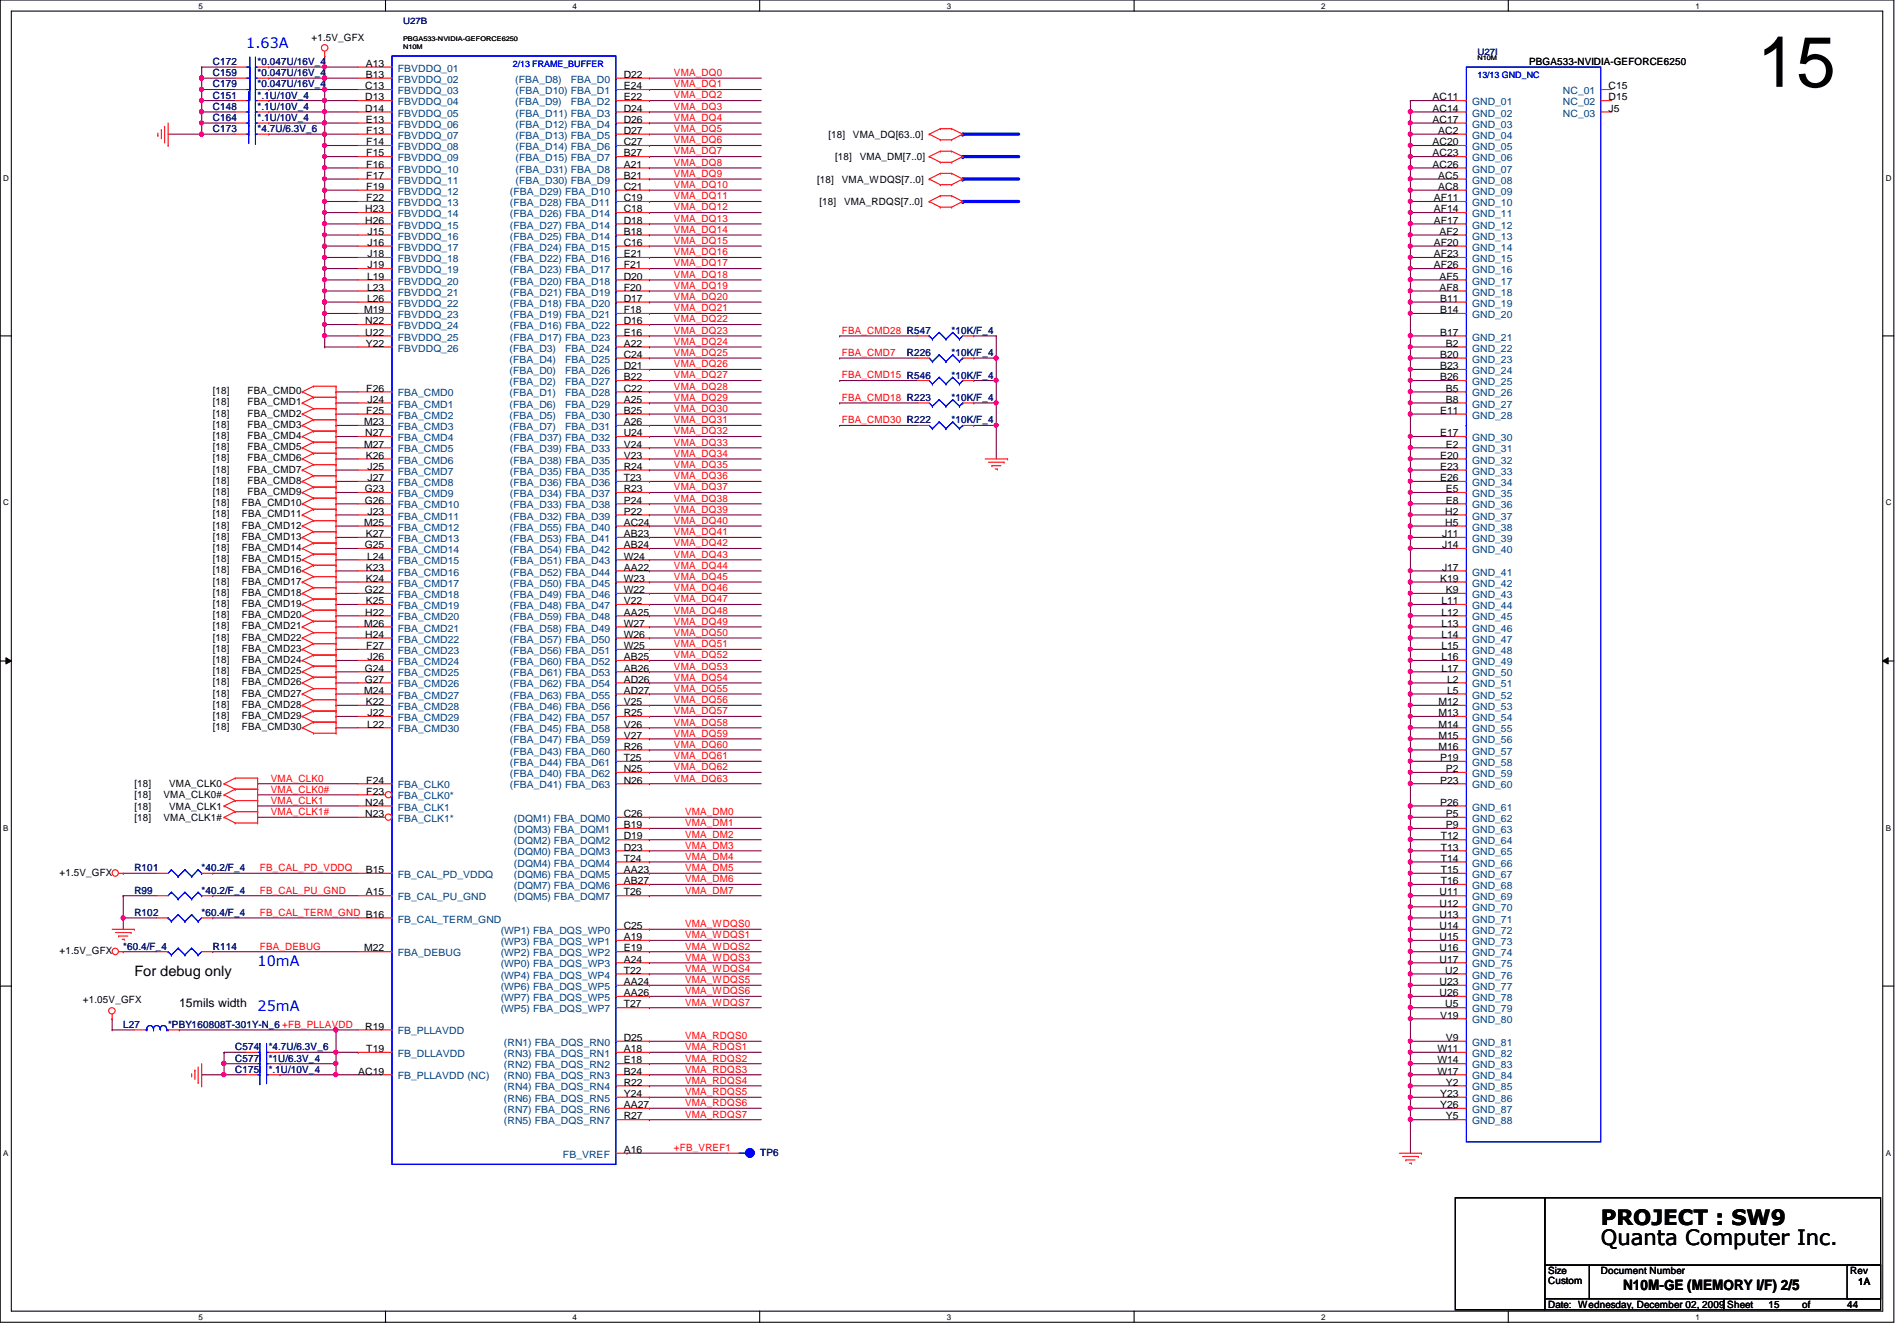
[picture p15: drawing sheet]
<svg xmlns="http://www.w3.org/2000/svg" width="297mm" height="210mm" viewBox="0 0 297 210" stroke-linecap="round" stroke-linejoin="round" font-family="sans-serif">
<defs><g id="words">
<text font-size="11.2" x="275.2" y="13.6">15</text>
<g font-size="3.3">
<text x="250.7" y="191.7">PROJECT : SW9</text>
<text x="250.7" y="194.9">Quanta Computer Inc.</text>
</g>
<g font-size="2.2" fill="#00f">
<text x="38.6" y="7.5">1.63A</text>
<text x="40.3" y="151.3">10mA</text>
<text x="40.3" y="158.2">25mA</text>
</g>
<g font-size="2.2">
<text x="21" y="152.7">For debug only</text>
<text x="254.2" y="201.8">N10M-GE (MEMORY I/F) 2/5</text>
</g>
<text font-size="1.9" x="28.1" y="157.6">15mils width</text>
<g font-size="1.6" fill="#000080">
<text x="33.3" y="10.2">C172</text>
<text x="33.3" y="11.9">C159</text>
<text x="40.3" y="10.2">*0.047U/16V_4</text>
<text x="40.3" y="11.9">*0.047U/16V_4</text>
<text x="33.3" y="17.2">C148</text>
<text x="33.3" y="13.7">C179</text>
<text x="33.3" y="15.5">C151</text>
<text x="40.3" y="17.2">*.1U/10V_4</text>
<text x="40.3" y="13.7">*0.047U/16V_4</text>
<text x="40.3" y="15.5">*.1U/10V_4</text>
<text x="33.3" y="20.7">C173</text>
<text x="33.3" y="19">C164</text>
<text x="40.3" y="20.7">*4.7U/6.3V_6</text>
<text x="40.3" y="19">*.1U/10V_4</text>
<text x="149" y="52.2">*10K/F_4</text>
<text x="142" y="55.8">R226</text>
<text x="149" y="59.3">*10K/F_4</text>
<text x="149" y="55.8">*10K/F_4</text>
<text x="149" y="62.8">*10K/F_4</text>
<text x="149" y="66.3">*10K/F_4</text>
<text x="21" y="136.4">R101</text>
<text x="31.6" y="136.4">*40.2/F_4</text>
<text x="21" y="139.9">R99</text>
<text x="21" y="143.4">R102</text>
<text x="31.6" y="139.9">*40.2/F_4</text>
<text x="31.6" y="143.4">*60.4/F_4</text>
<text x="19.3" y="148.6">*60.4/F_4</text>
<text x="33.3" y="148.6">R114</text>
<text x="19.3" y="160.9">L27</text>
<text x="26.3" y="160.9">*PBY160808T-301Y-N_6 +FB_PLLAVDD</text>
<text x="36.8" y="167.9">C175</text>
<text x="36.8" y="166.2">C577</text>
<text x="36.8" y="164.4">C574</text>
<text x="42.1" y="167.9">*.1U/10V_4</text>
<text x="42.1" y="166.2">*1U/6.3V_4</text>
<text x="42.1" y="164.4">*4.7U/6.3V_6</text>
<text x="119" y="180.9">TP6</text>
</g>
<g font-size="1.6">
<text x="48.8" y="6.3">+1.5V_GFX</text>
<text x="57.3" y="10.5">A13</text>
<text x="239.4" y="10.2">PBGA533-NVIDIA-GEFORCE6250</text>
<text x="57.2" y="17.5">D14</text>
<text x="57.2" y="15.7">D13</text>
<text x="57.2" y="14">C13</text>
<text x="57.3" y="12.2">B13</text>
<text x="97.7" y="17.5">D24</text>
<text x="97.7" y="15.7">E22</text>
<text x="97.7" y="14">E24</text>
<text x="97.7" y="12.2">D22</text>
<text x="224.3" y="17.5">AC14</text>
<text x="224.3" y="15.7">AC11</text>
<text x="251.9" y="17.5">J5</text>
<text x="251.9" y="14">C15</text>
<text x="251.9" y="15.7">D15</text>
<text x="57.3" y="19.2">E13</text>
<text x="57.4" y="22.7">F14</text>
<text x="57.4" y="21">F13</text>
<text x="97.7" y="22.7">C27</text>
<text x="97.7" y="21">D27</text>
<text x="97.7" y="19.2">D26</text>
<text x="129.7" y="21.6">[18]</text>
<text x="133.6" y="21.6">VMA_DQ[63..0]</text>
<text x="224.3" y="22.7">AC20</text>
<text x="224.3" y="19.2">AC17</text>
<text x="225.2" y="21">AC2</text>
<text x="57.4" y="29.7">F19</text>
<text x="57.4" y="28">F17</text>
<text x="57.4" y="26.2">F16</text>
<text x="57.4" y="24.5">F15</text>
<text x="97.7" y="29.7">C21</text>
<text x="97.7" y="28">B21</text>
<text x="97.7" y="26.2">A21</text>
<text x="97.7" y="24.5">B27</text>
<text x="128" y="28.6">[18]</text>
<text x="130.8" y="25.1">[18]</text>
<text x="131.8" y="28.6">VMA_WDQS[7..0]</text>
<text x="134.6" y="25.1">VMA_DM[7..0]</text>
<text x="224.3" y="26.2">AC26</text>
<text x="224.3" y="24.5">AC23</text>
<text x="225.2" y="29.7">AC8</text>
<text x="225.2" y="28">AC5</text>
<text x="57.2" y="35">H26</text>
<text x="57.2" y="33.2">H23</text>
<text x="57.4" y="31.5">F22</text>
<text x="97.7" y="35">D18</text>
<text x="97.7" y="33.2">C18</text>
<text x="97.7" y="31.5">C19</text>
<text x="128.3" y="32.1">[18]</text>
<text x="132.2" y="32.1">VMA_RDQS[7..0]</text>
<text x="224.5" y="35">AF17</text>
<text x="224.5" y="33.2">AF14</text>
<text x="224.5" y="31.5">AF11</text>
<text x="57.6" y="42">J19</text>
<text x="57.6" y="40.3">J18</text>
<text x="57.6" y="38.5">J16</text>
<text x="57.6" y="36.7">J15</text>
<text x="97.7" y="42">F21</text>
<text x="97.7" y="40.3">E21</text>
<text x="97.7" y="38.5">C16</text>
<text x="97.7" y="36.7">B18</text>
<text x="224.5" y="42">AF26</text>
<text x="224.5" y="40.3">AF23</text>
<text x="224.5" y="38.5">AF20</text>
<text x="225.4" y="36.7">AF2</text>
<text x="57.5" y="47.2">L26</text>
<text x="57.5" y="45.5">L23</text>
<text x="57.5" y="43.8">L19</text>
<text x="97.7" y="47.2">D17</text>
<text x="97.7" y="45.5">F20</text>
<text x="97.7" y="43.8">D20</text>
<text x="225.4" y="45.5">AF8</text>
<text x="225.4" y="43.8">AF5</text>
<text x="225.5" y="47.2">B11</text>
<text x="57" y="49">M19</text>
<text x="57.2" y="52.5">U22</text>
<text x="57.2" y="50.8">N22</text>
<text x="97.7" y="52.5">E16</text>
<text x="97.7" y="50.8">D16</text>
<text x="97.7" y="49">F18</text>
<text x="225.5" y="52.5">B17</text>
<text x="225.5" y="49">B14</text>
<text x="57.3" y="54.3">Y22</text>
<text x="97.7" y="59.5">B22</text>
<text x="97.7" y="57.8">D21</text>
<text x="97.7" y="56">C24</text>
<text x="97.7" y="54.3">A22</text>
<text x="225.5" y="59.5">B26</text>
<text x="225.5" y="57.8">B23</text>
<text x="225.5" y="56">B20</text>
<text x="226.4" y="54.3">B2</text>
<text x="33.3" y="61.7">[18]</text>
<text x="33.3" y="63.5">[18]</text>
<text x="33.3" y="65.2">[18]</text>
<text x="38.8" y="61.7">FBA_CMD0</text>
<text x="38.8" y="63.5">FBA_CMD1</text>
<text x="38.8" y="65.2">FBA_CMD2</text>
<text x="57.4" y="64.8">F25</text>
<text x="57.4" y="61.3">F26</text>
<text x="57.6" y="63">J24</text>
<text x="97.7" y="64.8">B25</text>
<text x="97.7" y="63">A25</text>
<text x="97.7" y="61.3">C22</text>
<text x="225.5" y="64.8">E11</text>
<text x="226.4" y="63">B8</text>
<text x="226.4" y="61.3">B5</text>
<text x="33.3" y="67">[18]</text>
<text x="33.3" y="68.7">[18]</text>
<text x="33.3" y="70.5">[18]</text>
<text x="38.8" y="67">FBA_CMD3</text>
<text x="38.8" y="68.7">FBA_CMD4</text>
<text x="38.8" y="70.5">FBA_CMD5</text>
<text x="57" y="70.1">M27</text>
<text x="57" y="66.5">M23</text>
<text x="57.2" y="68.3">N27</text>
<text x="57.3" y="71.8">K26</text>
<text x="97.7" y="71.8">V23</text>
<text x="97.7" y="70.1">V24</text>
<text x="97.7" y="68.3">U24</text>
<text x="97.7" y="66.5">A26</text>
<text x="225.5" y="71.8">E20</text>
<text x="225.5" y="68.3">E17</text>
<text x="226.4" y="70.1">E2</text>
<text x="33.3" y="72.2">[18]</text>
<text x="33.3" y="74">[18]</text>
<text x="33.3" y="75.7">[18]</text>
<text x="33.3" y="77.5">[18]</text>
<text x="38.8" y="72.2">FBA_CMD6</text>
<text x="38.8" y="74">FBA_CMD7</text>
<text x="38.8" y="75.7">FBA_CMD8</text>
<text x="38.8" y="77.5">FBA_CMD9</text>
<text x="57.1" y="77">G23</text>
<text x="57.6" y="75.3">J27</text>
<text x="57.6" y="73.5">J25</text>
<text x="97.7" y="77">R23</text>
<text x="97.7" y="75.3">T23</text>
<text x="97.7" y="73.5">R24</text>
<text x="225.5" y="75.3">E26</text>
<text x="225.5" y="73.5">E23</text>
<text x="226.4" y="77">E5</text>
<text x="33.3" y="79.2">[18]</text>
<text x="33.3" y="81">[18]</text>
<text x="33.3" y="82.8">[18]</text>
<text x="37.9" y="79.2">FBA_CMD10</text>
<text x="37.9" y="81">FBA_CMD11</text>
<text x="37.9" y="82.8">FBA_CMD12</text>
<text x="57" y="82.3">M25</text>
<text x="57.1" y="78.8">G26</text>
<text x="57.6" y="80.6">J23</text>
<text x="97.7" y="82.3">AC24</text>
<text x="97.7" y="80.6">P22</text>
<text x="97.7" y="78.8">P24</text>
<text x="226.3" y="82.3">H5</text>
<text x="226.3" y="80.6">H2</text>
<text x="226.4" y="78.8">E8</text>
<text x="33.3" y="84.5">[18]</text>
<text x="33.3" y="86.2">[18]</text>
<text x="33.3" y="89.7">[18]</text>
<text x="33.3" y="88">[18]</text>
<text x="37.9" y="84.5">FBA_CMD13</text>
<text x="37.9" y="86.2">FBA_CMD14</text>
<text x="37.9" y="89.7">FBA_CMD16</text>
<text x="37.9" y="88">FBA_CMD15</text>
<text x="57.1" y="85.8">G25</text>
<text x="57.3" y="89.3">K23</text>
<text x="57.3" y="84.1">K27</text>
<text x="57.5" y="87.6">L24</text>
<text x="97.7" y="89.3">AA22</text>
<text x="97.7" y="87.6">W24</text>
<text x="97.7" y="85.8">AB24</text>
<text x="97.7" y="84.1">AB23</text>
<text x="225.8" y="89.3">J17</text>
<text x="225.8" y="85.8">J14</text>
<text x="225.8" y="84.1">J11</text>
<text x="33.3" y="91.5">[18]</text>
<text x="33.3" y="93.3">[18]</text>
<text x="33.3" y="95">[18]</text>
<text x="37.9" y="91.5">FBA_CMD17</text>
<text x="37.9" y="93.3">FBA_CMD18</text>
<text x="37.9" y="95">FBA_CMD19</text>
<text x="57.1" y="92.8">G22</text>
<text x="57.3" y="94.6">K25</text>
<text x="57.3" y="91.1">K24</text>
<text x="97.7" y="94.6">V22</text>
<text x="97.7" y="92.8">W22</text>
<text x="97.7" y="91.1">W23</text>
<text x="225.5" y="91.1">K19</text>
<text x="225.7" y="94.6">L11</text>
<text x="226.4" y="92.8">K9</text>
<text x="33.3" y="96.8">[18]</text>
<text x="33.3" y="98.5">[18]</text>
<text x="33.3" y="100.3">[18]</text>
<text x="37.9" y="96.8">FBA_CMD20</text>
<text x="37.9" y="98.5">FBA_CMD21</text>
<text x="37.9" y="100.3">FBA_CMD22</text>
<text x="57" y="98.1">M26</text>
<text x="57.2" y="99.8">H24</text>
<text x="57.2" y="96.4">H22</text>
<text x="57.4" y="101.6">F27</text>
<text x="97.7" y="101.6">W25</text>
<text x="97.7" y="99.8">W26</text>
<text x="97.7" y="98.1">W27</text>
<text x="97.7" y="96.4">AA25</text>
<text x="225.7" y="101.6">L15</text>
<text x="225.7" y="99.8">L14</text>
<text x="225.7" y="98.1">L13</text>
<text x="225.7" y="96.4">L12</text>
<text x="33.3" y="103.8">[18]</text>
<text x="33.3" y="105.5">[18]</text>
<text x="33.3" y="107.3">[18]</text>
<text x="33.3" y="102">[18]</text>
<text x="37.9" y="103.8">FBA_CMD24</text>
<text x="37.9" y="105.5">FBA_CMD25</text>
<text x="37.9" y="107.3">FBA_CMD26</text>
<text x="37.9" y="102">FBA_CMD23</text>
<text x="57.1" y="106.8">G27</text>
<text x="57.1" y="105.1">G24</text>
<text x="57.6" y="103.3">J26</text>
<text x="97.7" y="106.8">AD26</text>
<text x="97.7" y="105.1">AB26</text>
<text x="97.7" y="103.3">AB25</text>
<text x="225.7" y="105.1">L17</text>
<text x="225.7" y="103.3">L16</text>
<text x="226.6" y="106.8">L2</text>
<text x="33.3" y="109.1">[18]</text>
<text x="33.3" y="110.8">[18]</text>
<text x="33.3" y="112.5">[18]</text>
<text x="37.9" y="109.1">FBA_CMD27</text>
<text x="37.9" y="110.8">FBA_CMD28</text>
<text x="37.9" y="112.5">FBA_CMD29</text>
<text x="57" y="108.6">M24</text>
<text x="57.3" y="110.4">K22</text>
<text x="57.5" y="113.9">L22</text>
<text x="57.6" y="112.1">J22</text>
<text x="97.7" y="113.9">V26</text>
<text x="97.7" y="112.1">R25</text>
<text x="97.7" y="110.4">V25</text>
<text x="97.7" y="108.6">AD27</text>
<text x="225.3" y="113.9">M14</text>
<text x="225.3" y="112.1">M13</text>
<text x="225.3" y="110.4">M12</text>
<text x="226.6" y="108.6">L5</text>
<text x="33.3" y="114.3">[18]</text>
<text x="37.9" y="114.3">FBA_CMD30</text>
<text x="97.7" y="119.1">T25</text>
<text x="97.7" y="117.3">R26</text>
<text x="97.7" y="115.6">V27</text>
<text x="225.3" y="117.3">M16</text>
<text x="225.3" y="115.6">M15</text>
<text x="225.5" y="119.1">P19</text>
<text x="21" y="125">[18]</text>
<text x="21" y="123.2">[18]</text>
<text x="25.6" y="125">VMA_CLK0#</text>
<text x="26.5" y="123.2">VMA_CLK0</text>
<text x="57.4" y="124.4">F23</text>
<text x="57.4" y="122.6">F24</text>
<text x="97.7" y="122.6">N26</text>
<text x="97.7" y="120.9">N25</text>
<text x="225.5" y="122.6">P23</text>
<text x="226.4" y="120.9">P2</text>
<text x="21" y="128.5">[18]</text>
<text x="21" y="126.7">[18]</text>
<text x="25.6" y="128.5">VMA_CLK1#</text>
<text x="26.5" y="126.7">VMA_CLK1</text>
<text x="57.2" y="127.9">N23</text>
<text x="57.2" y="126.1">N24</text>
<text x="97.7" y="131.4">D19</text>
<text x="97.7" y="129.6">B19</text>
<text x="97.7" y="127.9">C26</text>
<text x="225.5" y="126.1">P26</text>
<text x="225.6" y="131.4">T12</text>
<text x="226.4" y="129.6">P9</text>
<text x="226.4" y="127.9">P5</text>
<text x="9.3" y="137.1">+1.5V_GFX</text>
<text x="57.3" y="136.7">B15</text>
<text x="97.7" y="136.7">AA23</text>
<text x="97.7" y="134.9">T24</text>
<text x="97.7" y="133.1">D23</text>
<text x="225.6" y="136.7">T15</text>
<text x="225.6" y="134.9">T14</text>
<text x="225.6" y="133.1">T13</text>
<text x="57.3" y="140.2">A15</text>
<text x="97.7" y="140.2">T26</text>
<text x="97.7" y="138.4">AB27</text>
<text x="225.4" y="143.6">U13</text>
<text x="225.4" y="141.9">U12</text>
<text x="225.4" y="140.2">U11</text>
<text x="225.6" y="138.4">T16</text>
<text x="9.3" y="149.4">+1.5V_GFX</text>
<text x="57" y="148.9">M22</text>
<text x="97.7" y="148.9">E19</text>
<text x="97.7" y="147.2">A19</text>
<text x="97.7" y="145.4">C25</text>
<text x="225.4" y="148.9">U16</text>
<text x="225.4" y="147.2">U15</text>
<text x="225.4" y="145.4">U14</text>
<text x="97.7" y="155.9">AA26</text>
<text x="97.7" y="154.2">AA24</text>
<text x="97.7" y="152.4">T22</text>
<text x="97.7" y="150.7">A24</text>
<text x="225.4" y="155.9">U26</text>
<text x="225.4" y="154.2">U23</text>
<text x="225.4" y="150.7">U17</text>
<text x="226.3" y="152.4">U2</text>
<text x="13" y="157.1">+1.05V_GFX</text>
<text x="57.2" y="161.2">R19</text>
<text x="97.7" y="157.7">T27</text>
<text x="225.5" y="159.4">V19</text>
<text x="226.3" y="157.7">U5</text>
<text x="57.4" y="164.7">T19</text>
<text x="97.7" y="166.5">E18</text>
<text x="97.7" y="164.7">A18</text>
<text x="97.7" y="162.9">D25</text>
<text x="225.1" y="166.5">W14</text>
<text x="225.1" y="164.7">W11</text>
<text x="226.4" y="162.9">V9</text>
<text x="56.1" y="168.2">AC19</text>
<text x="97.7" y="173.4">AA27</text>
<text x="97.7" y="171.7">Y24</text>
<text x="97.7" y="169.9">R22</text>
<text x="97.7" y="168.2">B24</text>
<text x="225.1" y="168.2">W17</text>
<text x="225.5" y="173.4">Y26</text>
<text x="225.5" y="171.7">Y23</text>
<text x="226.4" y="169.9">Y2</text>
<text x="97.7" y="175.2">R27</text>
<text x="226.4" y="175.2">Y5</text>
<text x="97.7" y="180.5">A16</text>
<text x="242.4" y="199.5">Size</text>
<text x="242.4" y="201">Custom</text>
<text x="250.7" y="199.5">Document Number</text>
<text x="289.7" y="199.5">Rev</text>
<text x="291" y="201.2">1A</text>
<text x="242.4" y="204.7">Date: Wednesday, December 02, 2009 Sheet</text>
<text x="276.9" y="204.7">15</text>
<text x="282.2" y="204.7">of</text>
<text x="289.2" y="204.7">44</text>
</g>
<g font-size="1.6" fill="#004080">
<text x="62.3" y="11.2">FBVDDQ_01</text>
<text x="62.3" y="16.5">FBVDDQ_04</text>
<text x="62.3" y="14.7">FBVDDQ_03</text>
<text x="62.3" y="13">FBVDDQ_02</text>
<text x="80.7" y="16.5">(FBA_D9)</text>
<text x="80.7" y="13">(FBA_D8)</text>
<text x="80.7" y="14.7">(FBA_D10) FBA_D1</text>
<text x="89.4" y="16.5">FBA_D2</text>
<text x="89.4" y="13">FBA_D0</text>
<text x="230.5" y="16.5">GND_01</text>
<text x="244.7" y="14.7">NC_01</text>
<text x="244.7" y="16.5">NC_02</text>
<text x="62.3" y="23.5">FBVDDQ_08</text>
<text x="62.3" y="21.7">FBVDDQ_07</text>
<text x="62.3" y="20">FBVDDQ_06</text>
<text x="62.3" y="18.2">FBVDDQ_05</text>
<text x="80.7" y="23.5">(FBA_D14) FBA_D6</text>
<text x="80.7" y="21.7">(FBA_D13) FBA_D5</text>
<text x="80.7" y="20">(FBA_D12) FBA_D4</text>
<text x="80.7" y="18.2">(FBA_D11) FBA_D3</text>
<text x="230.5" y="23.5">GND_05</text>
<text x="230.5" y="21.7">GND_04</text>
<text x="230.5" y="20">GND_03</text>
<text x="230.5" y="18.2">GND_02</text>
<text x="244.7" y="18.2">NC_03</text>
<text x="62.3" y="28.7">FBVDDQ_11</text>
<text x="62.3" y="27">FBVDDQ_10</text>
<text x="62.3" y="25.2">FBVDDQ_09</text>
<text x="80.7" y="28.7">(FBA_D30) FBA_D9</text>
<text x="80.7" y="27">(FBA_D31) FBA_D8</text>
<text x="80.7" y="25.2">(FBA_D15) FBA_D7</text>
<text x="230.5" y="28.7">GND_08</text>
<text x="230.5" y="27">GND_07</text>
<text x="230.5" y="25.2">GND_06</text>
<text x="62.3" y="35.8">FBVDDQ_15</text>
<text x="62.3" y="34">FBVDDQ_14</text>
<text x="62.3" y="32.3">FBVDDQ_13</text>
<text x="62.3" y="30.5">FBVDDQ_12</text>
<text x="79.8" y="35.8">(FBA_D27) FBA_D14</text>
<text x="79.8" y="34">(FBA_D26) FBA_D14</text>
<text x="79.8" y="32.3">(FBA_D28) FBA_D11</text>
<text x="79.8" y="30.5">(FBA_D29) FBA_D10</text>
<text x="230.5" y="35.8">GND_12</text>
<text x="230.5" y="34">GND_11</text>
<text x="230.5" y="32.3">GND_10</text>
<text x="230.5" y="30.5">GND_09</text>
<text x="62.3" y="41">FBVDDQ_18</text>
<text x="62.3" y="39.2">FBVDDQ_17</text>
<text x="62.3" y="37.5">FBVDDQ_16</text>
<text x="79.8" y="41">(FBA_D22) FBA_D16</text>
<text x="79.8" y="39.2">(FBA_D24) FBA_D15</text>
<text x="79.8" y="37.5">(FBA_D25) FBA_D14</text>
<text x="230.5" y="41">GND_15</text>
<text x="230.5" y="39.2">GND_14</text>
<text x="230.5" y="37.5">GND_13</text>
<text x="62.3" y="46.3">FBVDDQ_21</text>
<text x="62.3" y="44.5">FBVDDQ_20</text>
<text x="62.3" y="42.8">FBVDDQ_19</text>
<text x="79.8" y="46.3">(FBA_D21) FBA_D19</text>
<text x="79.8" y="44.5">(FBA_D20) FBA_D18</text>
<text x="79.8" y="42.8">(FBA_D23) FBA_D17</text>
<text x="230.5" y="46.3">GND_18</text>
<text x="230.5" y="44.5">GND_17</text>
<text x="230.5" y="42.8">GND_16</text>
<text x="62.3" y="53.3">FBVDDQ_25</text>
<text x="62.3" y="51.5">FBVDDQ_24</text>
<text x="62.3" y="49.8">FBVDDQ_23</text>
<text x="62.3" y="48">FBVDDQ_22</text>
<text x="79.8" y="53.3">(FBA_D17) FBA_D23</text>
<text x="79.8" y="51.5">(FBA_D16) FBA_D22</text>
<text x="79.8" y="49.8">(FBA_D19) FBA_D21</text>
<text x="79.8" y="48">(FBA_D18) FBA_D20</text>
<text x="230.5" y="53.3">GND_21</text>
<text x="230.5" y="49.8">GND_20</text>
<text x="230.5" y="48">GND_19</text>
<text x="62.3" y="55">FBVDDQ_26</text>
<text x="79.8" y="58.5">(FBA_D0)</text>
<text x="79.8" y="56.8">(FBA_D4)</text>
<text x="79.8" y="55">(FBA_D3)</text>
<text x="88.5" y="58.5">FBA_D26</text>
<text x="88.5" y="56.8">FBA_D25</text>
<text x="88.5" y="55">FBA_D24</text>
<text x="230.5" y="58.5">GND_24</text>
<text x="230.5" y="56.8">GND_23</text>
<text x="230.5" y="55">GND_22</text>
<text x="62.3" y="65.5">FBA_CMD2</text>
<text x="62.3" y="63.8">FBA_CMD1</text>
<text x="62.3" y="62.1">FBA_CMD0</text>
<text x="79.8" y="65.5">(FBA_D5)</text>
<text x="79.8" y="63.8">(FBA_D6)</text>
<text x="79.8" y="62.1">(FBA_D1)</text>
<text x="79.8" y="60.3">(FBA_D2)</text>
<text x="88.5" y="65.5">FBA_D30</text>
<text x="88.5" y="63.8">FBA_D29</text>
<text x="88.5" y="62.1">FBA_D28</text>
<text x="88.5" y="60.3">FBA_D27</text>
<text x="230.5" y="65.5">GND_28</text>
<text x="230.5" y="63.8">GND_27</text>
<text x="230.5" y="62.1">GND_26</text>
<text x="230.5" y="60.3">GND_25</text>
<text x="62.3" y="70.8">FBA_CMD5</text>
<text x="62.3" y="69">FBA_CMD4</text>
<text x="62.3" y="67.3">FBA_CMD3</text>
<text x="79.8" y="67.3">(FBA_D7)</text>
<text x="79.8" y="70.8">(FBA_D39) FBA_D33</text>
<text x="79.8" y="69">(FBA_D37) FBA_D32</text>
<text x="88.5" y="67.3">FBA_D31</text>
<text x="230.5" y="70.8">GND_31</text>
<text x="230.5" y="69">GND_30</text>
<text x="62.3" y="77.8">FBA_CMD9</text>
<text x="62.3" y="76.1">FBA_CMD8</text>
<text x="62.3" y="74.3">FBA_CMD7</text>
<text x="62.3" y="72.6">FBA_CMD6</text>
<text x="79.8" y="77.8">(FBA_D34) FBA_D37</text>
<text x="79.8" y="76.1">(FBA_D36) FBA_D36</text>
<text x="79.8" y="74.3">(FBA_D35) FBA_D35</text>
<text x="79.8" y="72.6">(FBA_D38) FBA_D35</text>
<text x="230.5" y="77.8">GND_35</text>
<text x="230.5" y="76.1">GND_34</text>
<text x="230.5" y="74.3">GND_33</text>
<text x="230.5" y="72.6">GND_32</text>
<text x="62.3" y="83.1">FBA_CMD12</text>
<text x="62.3" y="81.3">FBA_CMD11</text>
<text x="62.3" y="79.6">FBA_CMD10</text>
<text x="79.8" y="83.1">(FBA_D55) FBA_D40</text>
<text x="79.8" y="81.3">(FBA_D32) FBA_D39</text>
<text x="79.8" y="79.6">(FBA_D33) FBA_D38</text>
<text x="230.5" y="83.1">GND_38</text>
<text x="230.5" y="81.3">GND_37</text>
<text x="230.5" y="79.6">GND_36</text>
<text x="62.3" y="88.3">FBA_CMD15</text>
<text x="62.3" y="86.6">FBA_CMD14</text>
<text x="62.3" y="84.8">FBA_CMD13</text>
<text x="79.8" y="88.3">(FBA_D51) FBA_D43</text>
<text x="79.8" y="86.6">(FBA_D54) FBA_D42</text>
<text x="79.8" y="84.8">(FBA_D53) FBA_D41</text>
<text x="230.5" y="86.6">GND_40</text>
<text x="230.5" y="84.8">GND_39</text>
<text x="62.3" y="95.3">FBA_CMD19</text>
<text x="62.3" y="93.6">FBA_CMD18</text>
<text x="62.3" y="91.8">FBA_CMD17</text>
<text x="62.3" y="90.1">FBA_CMD16</text>
<text x="79.8" y="95.3">(FBA_D48) FBA_D47</text>
<text x="79.8" y="93.6">(FBA_D49) FBA_D46</text>
<text x="79.8" y="91.8">(FBA_D50) FBA_D45</text>
<text x="79.8" y="90.1">(FBA_D52) FBA_D44</text>
<text x="230.5" y="95.3">GND_44</text>
<text x="230.5" y="93.6">GND_43</text>
<text x="230.5" y="91.8">GND_42</text>
<text x="230.5" y="90.1">GND_41</text>
<text x="62.3" y="100.6">FBA_CMD22</text>
<text x="62.3" y="98.8">FBA_CMD21</text>
<text x="62.3" y="97.1">FBA_CMD20</text>
<text x="79.8" y="100.6">(FBA_D57) FBA_D50</text>
<text x="79.8" y="98.8">(FBA_D58) FBA_D49</text>
<text x="79.8" y="97.1">(FBA_D59) FBA_D48</text>
<text x="230.5" y="100.6">GND_47</text>
<text x="230.5" y="98.8">GND_46</text>
<text x="230.5" y="97.1">GND_45</text>
<text x="62.3" y="107.6">FBA_CMD26</text>
<text x="62.3" y="105.9">FBA_CMD25</text>
<text x="62.3" y="104.1">FBA_CMD24</text>
<text x="62.3" y="102.4">FBA_CMD23</text>
<text x="79.8" y="107.6">(FBA_D62) FBA_D54</text>
<text x="79.8" y="105.9">(FBA_D61) FBA_D53</text>
<text x="79.8" y="104.1">(FBA_D60) FBA_D52</text>
<text x="79.8" y="102.4">(FBA_D56) FBA_D51</text>
<text x="230.5" y="107.6">GND_51</text>
<text x="230.5" y="105.9">GND_50</text>
<text x="230.5" y="104.1">GND_49</text>
<text x="230.5" y="102.4">GND_48</text>
<text x="62.3" y="111.1">FBA_CMD28</text>
<text x="62.3" y="109.3">FBA_CMD27</text>
<text x="62.3" y="112.9">FBA_CMD29</text>
<text x="79.8" y="112.9">(FBA_D42) FBA_D57</text>
<text x="79.8" y="111.1">(FBA_D46) FBA_D56</text>
<text x="79.8" y="109.3">(FBA_D63) FBA_D55</text>
<text x="230.5" y="112.9">GND_54</text>
<text x="230.5" y="111.1">GND_53</text>
<text x="230.5" y="109.3">GND_52</text>
<text x="62.3" y="114.6">FBA_CMD30</text>
<text x="79.8" y="119.9">(FBA_D44) FBA_D61</text>
<text x="79.8" y="118.1">(FBA_D43) FBA_D60</text>
<text x="79.8" y="116.4">(FBA_D47) FBA_D59</text>
<text x="79.8" y="114.6">(FBA_D45) FBA_D58</text>
<text x="230.5" y="119.9">GND_58</text>
<text x="230.5" y="118.1">GND_57</text>
<text x="230.5" y="116.4">GND_56</text>
<text x="230.5" y="114.6">GND_55</text>
<text x="62.3" y="125.1">FBA_CLK0*</text>
<text x="62.3" y="123.4">FBA_CLK0</text>
<text x="79.8" y="123.4">(FBA_D41) FBA_D63</text>
<text x="79.8" y="121.6">(FBA_D40) FBA_D62</text>
<text x="230.5" y="123.4">GND_60</text>
<text x="230.5" y="121.6">GND_59</text>
<text x="62.3" y="128.7">FBA_CLK1*</text>
<text x="62.3" y="126.9">FBA_CLK1</text>
<text x="80.5" y="130.4">(DQM3) FBA_DQM1</text>
<text x="80.5" y="128.7">(DQM1) FBA_DQM0</text>
<text x="230.5" y="130.4">GND_63</text>
<text x="230.5" y="128.7">GND_62</text>
<text x="230.5" y="126.9">GND_61</text>
<text x="62.3" y="137.4">FB_CAL_PD_VDDQ</text>
<text x="80.5" y="137.4">(DQM6) FBA_DQM5</text>
<text x="80.5" y="135.6">(DQM4) FBA_DQM4</text>
<text x="80.5" y="133.9">(DQM0) FBA_DQM3</text>
<text x="80.5" y="132.2">(DQM2) FBA_DQM2</text>
<text x="230.5" y="137.4">GND_67</text>
<text x="230.5" y="135.6">GND_66</text>
<text x="230.5" y="133.9">GND_65</text>
<text x="230.5" y="132.2">GND_64</text>
<text x="62.3" y="140.9">FB_CAL_PU_GND</text>
<text x="80.5" y="140.9">(DQM5) FBA_DQM7</text>
<text x="80.5" y="139.1">(DQM7) FBA_DQM6</text>
<text x="230.5" y="142.7">GND_70</text>
<text x="230.5" y="140.9">GND_69</text>
<text x="230.5" y="139.1">GND_68</text>
<text x="62.3" y="149.7">FBA_DEBUG</text>
<text x="62.3" y="144.4">FB_CAL_TERM_GND</text>
<text x="78.4" y="149.7">(WP2) FBA_DQS_WP2</text>
<text x="78.4" y="147.9">(WP3) FBA_DQS_WP1</text>
<text x="78.4" y="146.2">(WP1) FBA_DQS_WP0</text>
<text x="230.5" y="149.7">GND_74</text>
<text x="230.5" y="147.9">GND_73</text>
<text x="230.5" y="146.2">GND_72</text>
<text x="230.5" y="144.4">GND_71</text>
<text x="78.4" y="154.9">(WP6) FBA_DQS_WP5</text>
<text x="78.4" y="153.2">(WP4) FBA_DQS_WP4</text>
<text x="78.4" y="151.4">(WP0) FBA_DQS_WP3</text>
<text x="230.5" y="154.9">GND_77</text>
<text x="230.5" y="153.2">GND_76</text>
<text x="230.5" y="151.4">GND_75</text>
<text x="62.3" y="161.9">FB_PLLAVDD</text>
<text x="78.4" y="158.5">(WP5) FBA_DQS_WP7</text>
<text x="78.4" y="156.7">(WP7) FBA_DQS_WP5</text>
<text x="230.5" y="160.2">GND_80</text>
<text x="230.5" y="158.5">GND_79</text>
<text x="230.5" y="156.7">GND_78</text>
<text x="62.3" y="165.4">FB_DLLAVDD</text>
<text x="78.9" y="167.2">(RN2) FBA_DQS_RN2</text>
<text x="78.9" y="165.4">(RN3) FBA_DQS_RN1</text>
<text x="78.9" y="163.7">(RN1) FBA_DQS_RN0</text>
<text x="230.5" y="167.2">GND_83</text>
<text x="230.5" y="165.4">GND_82</text>
<text x="230.5" y="163.7">GND_81</text>
<text x="62.3" y="169">FB_PLLAVDD (NC)</text>
<text x="78.9" y="172.5">(RN6) FBA_DQS_RN5</text>
<text x="78.9" y="170.7">(RN4) FBA_DQS_RN4</text>
<text x="78.9" y="169">(RN0) FBA_DQS_RN3</text>
<text x="230.5" y="172.5">GND_86</text>
<text x="230.5" y="170.7">GND_85</text>
<text x="230.5" y="169">GND_84</text>
<text x="78.9" y="176">(RN5) FBA_DQS_RN7</text>
<text x="78.9" y="174.2">(RN7) FBA_DQS_RN6</text>
<text x="230.5" y="176">GND_88</text>
<text x="230.5" y="174.2">GND_87</text>
<text x="88.1" y="181.2">FB_VREF</text>
</g>
<g font-size="1.6" fill="#f00">
<text x="105.5" y="11.9">VMA_DQ0</text>
<text x="105.5" y="13.7">VMA_DQ1</text>
<text x="105.5" y="15.4">VMA_DQ2</text>
<text x="105.5" y="17.2">VMA_DQ3</text>
<text x="105.5" y="18.9">VMA_DQ4</text>
<text x="105.5" y="20.7">VMA_DQ5</text>
<text x="105.5" y="22.4">VMA_DQ6</text>
<text x="105.5" y="24.2">VMA_DQ7</text>
<text x="105.5" y="26">VMA_DQ8</text>
<text x="105.5" y="27.7">VMA_DQ9</text>
<text x="105.5" y="29.4">VMA_DQ10</text>
<text x="105.5" y="31.2">VMA_DQ11</text>
<text x="105.5" y="32.9">VMA_DQ12</text>
<text x="105.5" y="34.7">VMA_DQ13</text>
<text x="105.5" y="36.4">VMA_DQ14</text>
<text x="105.5" y="38.2">VMA_DQ15</text>
<text x="105.5" y="40">VMA_DQ16</text>
<text x="105.5" y="41.7">VMA_DQ17</text>
<text x="105.5" y="43.5">VMA_DQ18</text>
<text x="105.5" y="45.2">VMA_DQ19</text>
<text x="105.5" y="46.9">VMA_DQ20</text>
<text x="105.5" y="48.7">VMA_DQ21</text>
<text x="105.5" y="50.5">VMA_DQ22</text>
<text x="105.5" y="52.2">VMA_DQ23</text>
<text x="105.5" y="54">VMA_DQ24</text>
<text x="131.8" y="52.2">FBA_CMD28 R547</text>
<text x="105.5" y="55.7">VMA_DQ25</text>
<text x="105.5" y="57.5">VMA_DQ26</text>
<text x="105.5" y="59.2">VMA_DQ27</text>
<text x="131.8" y="55.7">FBA_CMD7</text>
<text x="131.8" y="59.2">FBA_CMD15 R546</text>
<text x="105.5" y="61">VMA_DQ28</text>
<text x="105.5" y="62.7">VMA_DQ29</text>
<text x="105.5" y="64.5">VMA_DQ30</text>
<text x="131.8" y="62.7">FBA_CMD18 R223</text>
<text x="105.5" y="66.3">VMA_DQ31</text>
<text x="105.5" y="68">VMA_DQ32</text>
<text x="105.5" y="69.8">VMA_DQ33</text>
<text x="105.5" y="71.5">VMA_DQ34</text>
<text x="131.8" y="66.3">FBA_CMD30 R222</text>
<text x="105.5" y="73.2">VMA_DQ35</text>
<text x="105.5" y="75">VMA_DQ36</text>
<text x="105.5" y="76.8">VMA_DQ37</text>
<text x="105.5" y="78.5">VMA_DQ38</text>
<text x="105.5" y="80.3">VMA_DQ39</text>
<text x="105.5" y="82">VMA_DQ40</text>
<text x="105.5" y="83.8">VMA_DQ41</text>
<text x="105.5" y="85.5">VMA_DQ42</text>
<text x="105.5" y="87.3">VMA_DQ43</text>
<text x="105.5" y="89">VMA_DQ44</text>
<text x="105.5" y="90.8">VMA_DQ45</text>
<text x="105.5" y="92.5">VMA_DQ46</text>
<text x="105.5" y="94.3">VMA_DQ47</text>
<text x="105.5" y="96.1">VMA_DQ48</text>
<text x="105.5" y="97.8">VMA_DQ49</text>
<text x="105.5" y="99.5">VMA_DQ50</text>
<text x="105.5" y="101.3">VMA_DQ51</text>
<text x="105.5" y="103">VMA_DQ52</text>
<text x="105.5" y="104.8">VMA_DQ53</text>
<text x="105.5" y="106.6">VMA_DQ54</text>
<text x="105.5" y="108.3">VMA_DQ55</text>
<text x="105.5" y="110.1">VMA_DQ56</text>
<text x="105.5" y="111.8">VMA_DQ57</text>
<text x="105.5" y="113.6">VMA_DQ58</text>
<text x="105.5" y="115.3">VMA_DQ59</text>
<text x="105.5" y="117.1">VMA_DQ60</text>
<text x="105.5" y="118.8">VMA_DQ61</text>
<text x="42.4" y="122.3">VMA_CLK0</text>
<text x="42.4" y="124.1">VMA_CLK0#</text>
<text x="42.4" y="125.8">VMA_CLK1</text>
<text x="105.5" y="120.6">VMA_DQ62</text>
<text x="105.5" y="122.3">VMA_DQ63</text>
<text x="42.4" y="127.6">VMA_CLK1#</text>
<text x="107.3" y="127.6">VMA_DM0</text>
<text x="107.3" y="129.3">VMA_DM1</text>
<text x="107.3" y="131.1">VMA_DM2</text>
<text x="40.7" y="136.4">FB_CAL_PD_VDDQ</text>
<text x="107.3" y="132.8">VMA_DM3</text>
<text x="107.3" y="134.6">VMA_DM4</text>
<text x="107.3" y="136.4">VMA_DM5</text>
<text x="40.7" y="143.3">FB_CAL_TERM_GND B16</text>
<text x="40.7" y="139.9">FB_CAL_PU_GND</text>
<text x="107.3" y="138.1">VMA_DM6</text>
<text x="107.3" y="139.9">VMA_DM7</text>
<text x="40.7" y="148.6">FBA_DEBUG</text>
<text x="107.3" y="145.1">VMA_WDQS0</text>
<text x="107.3" y="146.9">VMA_WDQS1</text>
<text x="107.3" y="148.6">VMA_WDQS2</text>
<text x="107.3" y="150.4">VMA_WDQS3</text>
<text x="107.3" y="152.1">VMA_WDQS4</text>
<text x="107.3" y="153.9">VMA_WDQS5</text>
<text x="107.3" y="155.6">VMA_WDQS6</text>
<text x="107.3" y="157.4">VMA_WDQS7</text>
<text x="107.3" y="162.6">VMA_RDQS0</text>
<text x="107.3" y="164.4">VMA_RDQS1</text>
<text x="107.3" y="166.2">VMA_RDQS2</text>
<text x="107.3" y="167.9">VMA_RDQS3</text>
<text x="107.3" y="169.6">VMA_RDQS4</text>
<text x="107.3" y="171.4">VMA_RDQS5</text>
<text x="107.3" y="173.1">VMA_RDQS6</text>
<text x="107.3" y="174.9">VMA_RDQS7</text>
<text x="105.5" y="180.2">+FB_VREF1</text>
</g>
<g font-size="1.4" fill="#000080">
<text x="63.1" y="3.8">U27B</text>
<text x="231.3" y="8.6">U27I</text>
</g>
<g font-size="1.4" fill="#00f">
<text x="80.3" y="10.4">2/13 FRAME_BUFFER</text>
<text x="231.3" y="12.1">13/13 GND_NC</text>
</g>
<g font-size="1.3">
<text x="31.1" y="1.4">5</text>
<text x="89.7" y="1.4">4</text>
<text x="148.2" y="1.4">3</text>
<text x="206.9" y="1.4">2</text>
<text x="265.5" y="1.4">1</text>
<text x=".5" y="28.3">D</text>
<text x="295.3" y="28.3">D</text>
<text x=".5" y="79.1">C</text>
<text x="295.3" y="79.1">C</text>
<text x=".5" y="130">B</text>
<text x="295.3" y="130">B</text>
<text x=".5" y="180.9">A</text>
<text x="295.3" y="180.9">A</text>
<text x="31.1" y="206.6">5</text>
<text x="89.7" y="206.6">4</text>
<text x="148.2" y="206.6">3</text>
<text x="206.9" y="206.6">2</text>
<text x="265.5" y="206.6">1</text>
</g>
<g font-size="1">
<text x="63.1" y="6.5">PBGA533-NVIDIA-GEFORCE6250</text>
<text x="63.1" y="7.7">N10M</text>
<text x="231.3" y="9.4">N10M</text>
</g>
</g></defs>
<path d="M0 0h296.5v207h-296.5zM1.8 1.7h293v203.5h-293z" fill="none" stroke="#000" stroke-width=".17"/>
<g fill="#fff">
<path d="M31.1 .2h.6v1.4h-.6z"/>
<path d="M31.1 205.4h.6v1.4h-.6z"/>
</g>
<path d="M60.4 0v1.7M60.4 205.2v1.8" fill="none" stroke="#000" stroke-width=".17"/>
<g fill="#fff">
<path d="M89.7 .2h.6v1.4h-.6z"/>
<path d="M89.7 205.4h.6v1.4h-.6z"/>
</g>
<path d="M119 0v1.7M119 205.2v1.8" fill="none" stroke="#000" stroke-width=".17"/>
<g fill="#fff">
<path d="M148.2 .2h.7v1.4h-.7z"/>
<path d="M148.2 205.4h.7v1.4h-.7z"/>
</g>
<path d="M177.6 0v1.7M177.6 205.2v1.8" fill="none" stroke="#000" stroke-width=".17"/>
<g fill="#fff">
<path d="M206.9 .2h.7v1.4h-.7z"/>
<path d="M206.9 205.4h.7v1.4h-.7z"/>
</g>
<path d="M236.2 0v1.7M236.2 205.2v1.8" fill="none" stroke="#000" stroke-width=".17"/>
<g fill="#fff">
<path d="M265.5 .2h.6v1.4h-.6z"/>
<path d="M265.5 205.4h.6v1.4h-.6z"/>
<path d="M.5 27.1h.9v1.4h-.9z"/>
<path d="M295.3 27.1h.9v1.4h-.9z"/>
<path d="M.5 78h.9v1.4h-.9z"/>
<path d="M295.3 78h.9v1.4h-.9z"/>
</g>
<path d="M0 52.6h1.8M294.8 52.6h1.7" fill="none" stroke="#000" stroke-width=".17"/>
<g fill="#fff">
<path d="M.5 128.9h.8v1.4h-.8z"/>
<path d="M295.3 128.9h.8v1.4h-.8z"/>
</g>
<path d="M0 103.5h1.8M294.8 103.5h1.7" fill="none" stroke="#000" stroke-width=".17"/>
<path d="M.9 103l.9 .5-.9 .4zM294.8 103.5l.9-.5v.9z" fill="#000"/>
<path d="M.9 103l.9 .5-.9 .4zM294.8 103.5l.9-.5v.9z" fill="none" stroke="#000" stroke-width=".16"/>
<g fill="#fff">
<path d="M.5 179.7h.8v1.4h-.8z"/>
<path d="M295.3 179.7h.8v1.4h-.8z"/>
</g>
<path d="M0 154.3h1.8M294.8 154.3h1.7" fill="none" stroke="#000" stroke-width=".17"/>
<path d="M150.7 21h8.8" fill="none" stroke="#00f" stroke-width=".51"/>
<circle cx="150.7" cy="21" r=".25" fill="#00f"/>
<path d="M150.7 24.5h8.8" fill="none" stroke="#00f" stroke-width=".51"/>
<circle cx="150.7" cy="24.5" r=".25" fill="#00f"/>
<path d="M150.7 28h8.8" fill="none" stroke="#00f" stroke-width=".51"/>
<circle cx="150.7" cy="28" r=".25" fill="#00f"/>
<path d="M150.7 31.5h8.8" fill="none" stroke="#00f" stroke-width=".51"/>
<circle cx="150.7" cy="31.5" r=".25" fill="#00f"/>
<path d="M50.8 45.6h.1M50.8 45.6h5.3" fill="none" stroke="#800040" stroke-width=".17"/>
<circle cx="50.8" cy="45.5" r=".32" fill="#f0f"/>
<circle cx="50.8" cy="45.5" r=".32" fill="none" stroke="#f0f" stroke-width=".17"/>
<path d="M50.8 24.5h.1M50.8 24.5h5.3M50.8 24.5v1.8" fill="none" stroke="#800040" stroke-width=".17"/>
<circle cx="50.8" cy="24.5" r=".32" fill="#f0f"/>
<circle cx="50.8" cy="24.5" r=".32" fill="none" stroke="#f0f" stroke-width=".17"/>
<path d="M50.8 26.3h.1M50.8 26.3h5.3M50.8 26.3v1.7" fill="none" stroke="#800040" stroke-width=".17"/>
<circle cx="50.8" cy="26.2" r=".33" fill="#f0f"/>
<circle cx="50.8" cy="26.2" r=".33" fill="none" stroke="#f0f" stroke-width=".17"/>
<path d="M50.8 28h.1M50.8 28h5.3M50.8 28v1.8" fill="none" stroke="#800040" stroke-width=".17"/>
<circle cx="50.8" cy="28" r=".32" fill="#f0f"/>
<circle cx="50.8" cy="28" r=".32" fill="none" stroke="#f0f" stroke-width=".17"/>
<path d="M50.8 29.8h.1M50.8 29.8h5.3M50.8 29.8v1.7" fill="none" stroke="#800040" stroke-width=".17"/>
<circle cx="50.8" cy="29.8" r=".33" fill="#f0f"/>
<circle cx="50.8" cy="29.8" r=".33" fill="none" stroke="#f0f" stroke-width=".17"/>
<path d="M50.8 49.1h.1M50.8 49.1h5.3M50.8 49.1v1.7" fill="none" stroke="#800040" stroke-width=".17"/>
<circle cx="50.8" cy="49" r=".32" fill="#f0f"/>
<circle cx="50.8" cy="49" r=".32" fill="none" stroke="#f0f" stroke-width=".17"/>
<path d="M50.8 31.5h.1M50.8 31.5h5.3M50.8 31.5v1.8" fill="none" stroke="#800040" stroke-width=".17"/>
<circle cx="50.8" cy="31.5" r=".32" fill="#f0f"/>
<circle cx="50.8" cy="31.5" r=".32" fill="none" stroke="#f0f" stroke-width=".17"/>
<path d="M50.8 50.8h.1M50.8 50.8h5.3M50.8 50.8v1.8" fill="none" stroke="#800040" stroke-width=".17"/>
<circle cx="50.8" cy="50.8" r=".32" fill="#f0f"/>
<circle cx="50.8" cy="50.8" r=".32" fill="none" stroke="#f0f" stroke-width=".17"/>
<path d="M50.8 33.3h.1M50.8 33.3h5.3M50.8 33.3v1.8" fill="none" stroke="#800040" stroke-width=".17"/>
<circle cx="50.8" cy="33.2" r=".32" fill="#f0f"/>
<circle cx="50.8" cy="33.2" r=".32" fill="none" stroke="#f0f" stroke-width=".17"/>
<path d="M50.8 10.5h.1M50.8 10.5v1.7" fill="none" stroke="#800040" stroke-width=".17"/>
<circle cx="50.8" cy="12.2" r=".33" fill="#f0f"/>
<circle cx="50.8" cy="12.2" r=".33" fill="none" stroke="#f0f" stroke-width=".17"/>
<circle cx="50.8" cy="10.5" r=".32" fill="#f0f"/>
<circle cx="50.8" cy="10.5" r=".32" fill="none" stroke="#f0f" stroke-width=".17"/>
<path d="M50.8 12.2h.1M50.8 12.2h5.3M50.8 12.2v1.8" fill="none" stroke="#800040" stroke-width=".17"/>
<circle cx="50.8" cy="12.2" r=".33" fill="#f0f"/>
<circle cx="50.8" cy="12.2" r=".33" fill="none" stroke="#f0f" stroke-width=".17"/>
<path d="M50.8 8.8h.1M50.8 8.8v1.7M50.8 35.1h.1M50.8 35.1v1.7M50.8 35.1h5.3M50.8 52.6h.1M50.8 52.6h5.3" fill="none" stroke="#800040" stroke-width=".17"/>
<circle cx="50.8" cy="35" r=".33" fill="#f0f"/>
<circle cx="50.8" cy="35" r=".33" fill="none" stroke="#f0f" stroke-width=".17"/>
<path d="M50.8 10.5h.1M50.8 14h.1M50.8 10.5h5.3M50.8 14h5.3M50.8 14v1.7" fill="none" stroke="#800040" stroke-width=".17"/>
<circle cx="50.8" cy="15.7" r=".32" fill="#f0f"/>
<circle cx="50.8" cy="15.7" r=".32" fill="none" stroke="#f0f" stroke-width=".17"/>
<circle cx="50.8" cy="14" r=".32" fill="#f0f"/>
<circle cx="50.8" cy="14" r=".32" fill="none" stroke="#f0f" stroke-width=".17"/>
<path d="M50.8 36.8h.1M50.8 36.8h5.3M50.8 36.8v1.7M50.8 54.3h.1M50.8 54.3h5.3" fill="none" stroke="#800040" stroke-width=".17"/>
<circle cx="50.8" cy="36.8" r=".32" fill="#f0f"/>
<circle cx="50.8" cy="36.8" r=".32" fill="none" stroke="#f0f" stroke-width=".17"/>
<path d="M50.8 15.7h.1M50.8 15.7h5.3M50.8 15.7v1.8" fill="none" stroke="#800040" stroke-width=".17"/>
<circle cx="50.8" cy="15.7" r=".32" fill="#f0f"/>
<circle cx="50.8" cy="15.7" r=".32" fill="none" stroke="#f0f" stroke-width=".17"/>
<path d="M50.8 38.5h.1M50.8 38.5h5.3M50.8 38.5v1.8" fill="none" stroke="#800040" stroke-width=".17"/>
<circle cx="50.8" cy="38.5" r=".33" fill="#f0f"/>
<circle cx="50.8" cy="38.5" r=".33" fill="none" stroke="#f0f" stroke-width=".17"/>
<path d="M50.8 17.5h.1M50.8 17.5h5.3M50.8 17.5v1.8" fill="none" stroke="#800040" stroke-width=".17"/>
<circle cx="50.8" cy="17.5" r=".33" fill="#f0f"/>
<circle cx="50.8" cy="17.5" r=".33" fill="none" stroke="#f0f" stroke-width=".17"/>
<path d="M50.8 52.6h.1M50.8 52.6v1.7" fill="none" stroke="#800040" stroke-width=".17"/>
<circle cx="50.8" cy="52.5" r=".33" fill="#f0f"/>
<circle cx="50.8" cy="52.5" r=".33" fill="none" stroke="#f0f" stroke-width=".17"/>
<path d="M50.8 43.8h.1M50.8 43.8v1.8" fill="none" stroke="#800040" stroke-width=".17"/>
<circle cx="50.8" cy="43.8" r=".33" fill="#f0f"/>
<circle cx="50.8" cy="43.8" r=".33" fill="none" stroke="#f0f" stroke-width=".17"/>
<path d="M50.8 40.3h.1M50.8 40.3h5.3M50.8 40.3v1.7" fill="none" stroke="#800040" stroke-width=".17"/>
<circle cx="50.8" cy="40.3" r=".32" fill="#f0f"/>
<circle cx="50.8" cy="40.3" r=".32" fill="none" stroke="#f0f" stroke-width=".17"/>
<path d="M50.8 19.3h.1M50.8 19.3h5.3M50.8 19.3v1.7" fill="none" stroke="#800040" stroke-width=".17"/>
<circle cx="50.8" cy="19.2" r=".32" fill="#f0f"/>
<circle cx="50.8" cy="19.2" r=".32" fill="none" stroke="#f0f" stroke-width=".17"/>
<path d="M50.8 42h.1M50.8 42h5.3M50.8 42v1.8" fill="none" stroke="#800040" stroke-width=".17"/>
<circle cx="50.8" cy="42" r=".32" fill="#f0f"/>
<circle cx="50.8" cy="42" r=".32" fill="none" stroke="#f0f" stroke-width=".17"/>
<path d="M50.8 47.3h.1M50.8 47.3h5.3" fill="none" stroke="#800040" stroke-width=".17"/>
<circle cx="50.8" cy="47.3" r=".33" fill="#f0f"/>
<circle cx="50.8" cy="47.3" r=".33" fill="none" stroke="#f0f" stroke-width=".17"/>
<path d="M50.8 47.3h.1M50.8 47.3v1.8" fill="none" stroke="#800040" stroke-width=".17"/>
<circle cx="50.8" cy="47.3" r=".33" fill="#f0f"/>
<circle cx="50.8" cy="47.3" r=".33" fill="none" stroke="#f0f" stroke-width=".17"/>
<path d="M50.8 21h.1M50.8 21h5.3M50.8 21v1.8" fill="none" stroke="#800040" stroke-width=".17"/>
<circle cx="50.8" cy="21" r=".33" fill="#f0f"/>
<circle cx="50.8" cy="21" r=".33" fill="none" stroke="#f0f" stroke-width=".17"/>
<path d="M50.8 22.8h.1M50.8 22.8v1.7M50.8 22.8h5.3M50.8 43.8h.1M50.8 45.6h.1M50.8 43.8h5.3M50.8 45.6v1.7" fill="none" stroke="#800040" stroke-width=".17"/>
<circle cx="50.8" cy="22.7" r=".32" fill="#f0f"/>
<circle cx="50.8" cy="22.7" r=".32" fill="none" stroke="#f0f" stroke-width=".17"/>
<g fill="none" stroke="#800040" stroke-width=".17">
<path d="M40.3 127.9h.1M40.3 122.7h.1M40.3 124.4h.1M40.3 126.2h.1M40.3 127.9h15.8M40.3 122.7h15.8M40.3 124.4h15.8M40.3 126.2h15.8M19.3 149h.1M19.3 149h5.3M33.3 149h.1M33.3 149h22.8"/>
<path d="M52.6 161.2h.1M52.6 161.2h3.5"/>
</g>
<circle cx="52.6" cy="161.2" r=".34" fill="#f0f"/>
<circle cx="52.6" cy="161.2" r=".34" fill="none" stroke="#f0f" stroke-width=".17"/>
<path d="M35.1 168.2h.1M35.1 168.2h3.5" fill="none" stroke="#800040" stroke-width=".17"/>
<circle cx="35.1" cy="168.2" r=".33" fill="#f0f"/>
<circle cx="35.1" cy="168.2" r=".33" fill="none" stroke="#f0f" stroke-width=".17"/>
<path d="M43.9 164.7h8.7M52.6 164.7h.1" fill="none" stroke="#800040" stroke-width=".17"/>
<circle cx="52.6" cy="164.7" r=".33" fill="#f0f"/>
<circle cx="52.6" cy="164.7" r=".33" fill="none" stroke="#f0f" stroke-width=".17"/>
<path d="M220.8 147.2h.1M220.8 147.2v1.8" fill="none" stroke="#800040" stroke-width=".17"/>
<circle cx="220.8" cy="147.2" r=".32" fill="#f0f"/>
<circle cx="220.8" cy="147.2" r=".32" fill="none" stroke="#f0f" stroke-width=".17"/>
<path d="M220.8 21h.1M220.8 21v1.8" fill="none" stroke="#800040" stroke-width=".17"/>
<circle cx="220.8" cy="21" r=".33" fill="#f0f"/>
<circle cx="220.8" cy="21" r=".33" fill="none" stroke="#f0f" stroke-width=".17"/>
<path d="M220.8 35.1h.1M220.8 35.1v1.7" fill="none" stroke="#800040" stroke-width=".17"/>
<circle cx="220.8" cy="35" r=".33" fill="#f0f"/>
<circle cx="220.8" cy="35" r=".33" fill="none" stroke="#f0f" stroke-width=".17"/>
<path d="M220.8 36.8h.1M220.8 36.8v1.7" fill="none" stroke="#800040" stroke-width=".17"/>
<circle cx="220.8" cy="36.8" r=".32" fill="#f0f"/>
<circle cx="220.8" cy="36.8" r=".32" fill="none" stroke="#f0f" stroke-width=".17"/>
<path d="M220.8 49.1h.1M220.8 49.1v3.5" fill="none" stroke="#800040" stroke-width=".17"/>
<circle cx="220.8" cy="49" r=".32" fill="#f0f"/>
<circle cx="220.8" cy="49" r=".32" fill="none" stroke="#f0f" stroke-width=".17"/>
<path d="M220.8 133.2h.1M220.8 133.2v1.7M220.8 140.2h.1M220.8 140.2v1.7" fill="none" stroke="#800040" stroke-width=".17"/>
<circle cx="220.8" cy="140.2" r=".33" fill="#f0f"/>
<circle cx="220.8" cy="140.2" r=".33" fill="none" stroke="#f0f" stroke-width=".17"/>
<path d="M220.8 24.5h.1M220.8 24.5v1.8M220.8 163h.1M220.8 170h.1M220.8 163v1.7M220.8 170v1.7" fill="none" stroke="#800040" stroke-width=".17"/>
<circle cx="220.8" cy="24.5" r=".32" fill="#f0f"/>
<circle cx="220.8" cy="24.5" r=".32" fill="none" stroke="#f0f" stroke-width=".17"/>
<path d="M220.8 42h.1M220.8 42v1.8" fill="none" stroke="#800040" stroke-width=".17"/>
<circle cx="220.8" cy="42" r=".32" fill="#f0f"/>
<circle cx="220.8" cy="42" r=".32" fill="none" stroke="#f0f" stroke-width=".17"/>
<path d="M220.8 94.6h.1M220.8 96.4h.1M220.8 94.6v3.5" fill="none" stroke="#800040" stroke-width=".17"/>
<circle cx="220.8" cy="96.3" r=".33" fill="#f0f"/>
<circle cx="220.8" cy="96.3" r=".33" fill="none" stroke="#f0f" stroke-width=".17"/>
<path d="M220.8 98.1h.1M220.8 98.1v1.8" fill="none" stroke="#800040" stroke-width=".17"/>
<circle cx="220.8" cy="98.1" r=".32" fill="#f0f"/>
<circle cx="220.8" cy="98.1" r=".32" fill="none" stroke="#f0f" stroke-width=".17"/>
<path d="M220.8 99.9h.1M220.8 99.9v1.7" fill="none" stroke="#800040" stroke-width=".17"/>
<circle cx="220.8" cy="99.9" r=".33" fill="#f0f"/>
<circle cx="220.8" cy="99.9" r=".33" fill="none" stroke="#f0f" stroke-width=".17"/>
<path d="M220.8 101.6h.1M220.8 101.6v1.8" fill="none" stroke="#800040" stroke-width=".17"/>
<circle cx="220.8" cy="101.6" r=".32" fill="#f0f"/>
<circle cx="220.8" cy="101.6" r=".32" fill="none" stroke="#f0f" stroke-width=".17"/>
<path d="M220.8 103.4h.1M220.8 103.4v1.8" fill="none" stroke="#800040" stroke-width=".17"/>
<circle cx="220.8" cy="103.4" r=".32" fill="#f0f"/>
<circle cx="220.8" cy="103.4" r=".32" fill="none" stroke="#f0f" stroke-width=".17"/>
<path d="M220.8 105.2h.1M220.8 105.2v1.7" fill="none" stroke="#800040" stroke-width=".17"/>
<circle cx="220.8" cy="105.1" r=".33" fill="#f0f"/>
<circle cx="220.8" cy="105.1" r=".33" fill="none" stroke="#f0f" stroke-width=".17"/>
<path d="M220.8 106.9h.1M220.8 106.9v1.7" fill="none" stroke="#800040" stroke-width=".17"/>
<circle cx="220.8" cy="106.9" r=".32" fill="#f0f"/>
<circle cx="220.8" cy="106.9" r=".32" fill="none" stroke="#f0f" stroke-width=".17"/>
<path d="M220.8 120.9h.1M220.8 120.9v1.8" fill="none" stroke="#800040" stroke-width=".17"/>
<circle cx="220.8" cy="120.9" r=".32" fill="#f0f"/>
<circle cx="220.8" cy="120.9" r=".32" fill="none" stroke="#f0f" stroke-width=".17"/>
<path d="M220.8 127.9h.1M220.8 127.9v1.8" fill="none" stroke="#800040" stroke-width=".17"/>
<circle cx="220.8" cy="127.9" r=".32" fill="#f0f"/>
<circle cx="220.8" cy="127.9" r=".32" fill="none" stroke="#f0f" stroke-width=".17"/>
<path d="M220.8 171.7h.1M220.8 171.7v1.8" fill="none" stroke="#800040" stroke-width=".17"/>
<circle cx="220.8" cy="171.7" r=".32" fill="#f0f"/>
<circle cx="220.8" cy="171.7" r=".32" fill="none" stroke="#f0f" stroke-width=".17"/>
<path d="M220.8 17.5h.1M220.8 17.5v1.8M220.8 47.3h.1M220.8 56h.1M220.8 47.3v1.8M220.8 56v1.8M220.8 110.4h.1M220.8 110.4v1.7M220.8 129.7h.1M220.8 129.7v1.7M220.8 166.5h.1M220.8 166.5v1.7" fill="none" stroke="#800040" stroke-width=".17"/>
<circle cx="220.8" cy="56" r=".33" fill="#f0f"/>
<circle cx="220.8" cy="56" r=".33" fill="none" stroke="#f0f" stroke-width=".17"/>
<path d="M220.8 57.8h.1M220.8 57.8v1.8" fill="none" stroke="#800040" stroke-width=".17"/>
<circle cx="220.8" cy="57.8" r=".32" fill="#f0f"/>
<circle cx="220.8" cy="57.8" r=".32" fill="none" stroke="#f0f" stroke-width=".17"/>
<path d="M220.8 73.6h.1M220.8 73.6v1.8" fill="none" stroke="#800040" stroke-width=".17"/>
<circle cx="220.8" cy="73.6" r=".33" fill="#f0f"/>
<circle cx="220.8" cy="73.6" r=".33" fill="none" stroke="#f0f" stroke-width=".17"/>
<path d="M220.8 75.4h.1M220.8 75.4v1.7" fill="none" stroke="#800040" stroke-width=".17"/>
<circle cx="220.8" cy="75.3" r=".32" fill="#f0f"/>
<circle cx="220.8" cy="75.3" r=".32" fill="none" stroke="#f0f" stroke-width=".17"/>
<path d="M220.8 131.4h.1M220.8 131.4v1.8" fill="none" stroke="#800040" stroke-width=".17"/>
<circle cx="220.8" cy="131.4" r=".33" fill="#f0f"/>
<circle cx="220.8" cy="131.4" r=".33" fill="none" stroke="#f0f" stroke-width=".17"/>
<path d="M220.8 150.7h.1M220.8 150.7v1.7" fill="none" stroke="#800040" stroke-width=".17"/>
<circle cx="220.8" cy="150.7" r=".32" fill="#f0f"/>
<circle cx="220.8" cy="150.7" r=".32" fill="none" stroke="#f0f" stroke-width=".17"/>
<path d="M220.8 45.6h.1M220.8 45.6v1.7" fill="none" stroke="#800040" stroke-width=".17"/>
<circle cx="220.8" cy="45.5" r=".32" fill="#f0f"/>
<circle cx="220.8" cy="45.5" r=".32" fill="none" stroke="#f0f" stroke-width=".17"/>
<path d="M220.8 43.8h.1M220.8 43.8v1.8" fill="none" stroke="#800040" stroke-width=".17"/>
<circle cx="220.8" cy="43.8" r=".33" fill="#f0f"/>
<circle cx="220.8" cy="43.8" r=".33" fill="none" stroke="#f0f" stroke-width=".17"/>
<path d="M220.8 28h.1M220.8 28v1.8M220.8 143.7h.1M220.8 143.7v1.8" fill="none" stroke="#800040" stroke-width=".17"/>
<circle cx="220.8" cy="143.7" r=".33" fill="#f0f"/>
<circle cx="220.8" cy="143.7" r=".33" fill="none" stroke="#f0f" stroke-width=".17"/>
<path d="M220.8 138.4h.1M220.8 138.4v1.8" fill="none" stroke="#800040" stroke-width=".17"/>
<circle cx="220.8" cy="138.4" r=".32" fill="#f0f"/>
<circle cx="220.8" cy="138.4" r=".32" fill="none" stroke="#f0f" stroke-width=".17"/>
<path d="M220.8 15.7h.1M220.8 15.7v1.8M220.8 38.5h.1M220.8 38.5v1.8M220.8 175.3h.1M220.8 175.3v5.2" fill="none" stroke="#800040" stroke-width=".17"/>
<circle cx="220.8" cy="38.5" r=".33" fill="#f0f"/>
<circle cx="220.8" cy="38.5" r=".33" fill="none" stroke="#f0f" stroke-width=".17"/>
<path d="M220.8 91.1h.1M220.8 91.1v1.8" fill="none" stroke="#800040" stroke-width=".17"/>
<circle cx="220.8" cy="91.1" r=".33" fill="#f0f"/>
<circle cx="220.8" cy="91.1" r=".33" fill="none" stroke="#f0f" stroke-width=".17"/>
<path d="M220.8 92.9h.1M220.8 92.9v1.7" fill="none" stroke="#800040" stroke-width=".17"/>
<circle cx="220.8" cy="92.9" r=".32" fill="#f0f"/>
<circle cx="220.8" cy="92.9" r=".32" fill="none" stroke="#f0f" stroke-width=".17"/>
<path d="M220.8 126.2h.1M220.8 126.2v1.7" fill="none" stroke="#800040" stroke-width=".17"/>
<circle cx="220.8" cy="126.1" r=".33" fill="#f0f"/>
<circle cx="220.8" cy="126.1" r=".33" fill="none" stroke="#f0f" stroke-width=".17"/>
<path d="M220.8 136.7h.1M220.8 136.7v1.7M220.8 141.9h.1M220.8 141.9v1.8" fill="none" stroke="#800040" stroke-width=".17"/>
<circle cx="220.8" cy="141.9" r=".32" fill="#f0f"/>
<circle cx="220.8" cy="141.9" r=".32" fill="none" stroke="#f0f" stroke-width=".17"/>
<path d="M220.8 145.5h.1M220.8 145.5v1.7" fill="none" stroke="#800040" stroke-width=".17"/>
<circle cx="220.8" cy="145.4" r=".32" fill="#f0f"/>
<circle cx="220.8" cy="145.4" r=".32" fill="none" stroke="#f0f" stroke-width=".17"/>
<path d="M220.8 26.3h.1M220.8 26.3v1.7" fill="none" stroke="#800040" stroke-width=".17"/>
<circle cx="220.8" cy="26.2" r=".33" fill="#f0f"/>
<circle cx="220.8" cy="26.2" r=".33" fill="none" stroke="#f0f" stroke-width=".17"/>
<path d="M220.8 152.4h.1M220.8 152.4v1.8" fill="none" stroke="#800040" stroke-width=".17"/>
<circle cx="220.8" cy="152.4" r=".33" fill="#f0f"/>
<circle cx="220.8" cy="152.4" r=".33" fill="none" stroke="#f0f" stroke-width=".17"/>
<path d="M220.8 157.7h.1M220.8 159.5h.1M220.8 157.7v5.3" fill="none" stroke="#800040" stroke-width=".17"/>
<circle cx="220.8" cy="159.4" r=".32" fill="#f0f"/>
<circle cx="220.8" cy="159.4" r=".32" fill="none" stroke="#f0f" stroke-width=".17"/>
<path d="M220.8 29.8h.1M220.8 29.8v1.7M220.8 40.3h.1M220.8 40.3v1.7" fill="none" stroke="#800040" stroke-width=".17"/>
<circle cx="220.8" cy="40.3" r=".32" fill="#f0f"/>
<circle cx="220.8" cy="40.3" r=".32" fill="none" stroke="#f0f" stroke-width=".17"/>
<path d="M220.8 149h.1M220.8 149v1.7" fill="none" stroke="#800040" stroke-width=".17"/>
<circle cx="220.8" cy="148.9" r=".33" fill="#f0f"/>
<circle cx="220.8" cy="148.9" r=".33" fill="none" stroke="#f0f" stroke-width=".17"/>
<path d="M220.8 154.2h.1M220.8 154.2v1.8" fill="none" stroke="#800040" stroke-width=".17"/>
<circle cx="220.8" cy="154.2" r=".32" fill="#f0f"/>
<circle cx="220.8" cy="154.2" r=".32" fill="none" stroke="#f0f" stroke-width=".17"/>
<path d="M220.8 22.8h.1M220.8 22.8v1.7" fill="none" stroke="#800040" stroke-width=".17"/>
<circle cx="220.8" cy="22.7" r=".32" fill="#f0f"/>
<circle cx="220.8" cy="22.7" r=".32" fill="none" stroke="#f0f" stroke-width=".17"/>
<path d="M220.8 52.6h.1M220.8 52.6v1.7" fill="none" stroke="#800040" stroke-width=".17"/>
<circle cx="220.8" cy="52.5" r=".33" fill="#f0f"/>
<circle cx="220.8" cy="52.5" r=".33" fill="none" stroke="#f0f" stroke-width=".17"/>
<path d="M220.8 54.3h.1M220.8 54.3v1.7" fill="none" stroke="#800040" stroke-width=".17"/>
<circle cx="220.8" cy="54.3" r=".32" fill="#f0f"/>
<circle cx="220.8" cy="54.3" r=".32" fill="none" stroke="#f0f" stroke-width=".17"/>
<path d="M220.8 117.4h.1M220.8 117.4v1.8" fill="none" stroke="#800040" stroke-width=".17"/>
<circle cx="220.8" cy="117.4" r=".33" fill="#f0f"/>
<circle cx="220.8" cy="117.4" r=".33" fill="none" stroke="#f0f" stroke-width=".17"/>
<path d="M220.8 119.2h.1M220.8 119.2v1.7" fill="none" stroke="#800040" stroke-width=".17"/>
<circle cx="220.8" cy="119.1" r=".32" fill="#f0f"/>
<circle cx="220.8" cy="119.1" r=".32" fill="none" stroke="#f0f" stroke-width=".17"/>
<path d="M220.8 134.9h.1M220.8 134.9v1.8" fill="none" stroke="#800040" stroke-width=".17"/>
<circle cx="220.8" cy="134.9" r=".33" fill="#f0f"/>
<circle cx="220.8" cy="134.9" r=".33" fill="none" stroke="#f0f" stroke-width=".17"/>
<path d="M220.8 156h.1M220.8 156v1.7" fill="none" stroke="#800040" stroke-width=".17"/>
<circle cx="220.8" cy="155.9" r=".32" fill="#f0f"/>
<circle cx="220.8" cy="155.9" r=".32" fill="none" stroke="#f0f" stroke-width=".17"/>
<path d="M220.8 164.7h.1M220.8 164.7v1.8" fill="none" stroke="#800040" stroke-width=".17"/>
<circle cx="220.8" cy="164.7" r=".32" fill="#f0f"/>
<circle cx="220.8" cy="164.7" r=".32" fill="none" stroke="#f0f" stroke-width=".17"/>
<path d="M220.8 19.3h.1M220.8 19.3v1.7" fill="none" stroke="#800040" stroke-width=".17"/>
<circle cx="220.8" cy="19.2" r=".32" fill="#f0f"/>
<circle cx="220.8" cy="19.2" r=".32" fill="none" stroke="#f0f" stroke-width=".17"/>
<path d="M220.8 33.3h.1M220.8 33.3v1.8" fill="none" stroke="#800040" stroke-width=".17"/>
<circle cx="220.8" cy="33.2" r=".32" fill="#f0f"/>
<circle cx="220.8" cy="33.2" r=".32" fill="none" stroke="#f0f" stroke-width=".17"/>
<path d="M220.8 108.6h.1M220.8 108.6v1.8" fill="none" stroke="#800040" stroke-width=".17"/>
<circle cx="220.8" cy="108.6" r=".33" fill="#f0f"/>
<circle cx="220.8" cy="108.6" r=".33" fill="none" stroke="#f0f" stroke-width=".17"/>
<path d="M220.8 122.7h.1M220.8 122.7v3.5" fill="none" stroke="#800040" stroke-width=".17"/>
<circle cx="220.8" cy="122.6" r=".33" fill="#f0f"/>
<circle cx="220.8" cy="122.6" r=".33" fill="none" stroke="#f0f" stroke-width=".17"/>
<path d="M220.8 59.6h.1M220.8 59.6v1.7" fill="none" stroke="#800040" stroke-width=".17"/>
<circle cx="220.8" cy="59.5" r=".32" fill="#f0f"/>
<circle cx="220.8" cy="59.5" r=".32" fill="none" stroke="#f0f" stroke-width=".17"/>
<path d="M220.8 61.3h.1M220.8 61.3v1.8" fill="none" stroke="#800040" stroke-width=".17"/>
<circle cx="220.8" cy="61.3" r=".33" fill="#f0f"/>
<circle cx="220.8" cy="61.3" r=".33" fill="none" stroke="#f0f" stroke-width=".17"/>
<path d="M220.8 63.1h.1M220.8 63.1v1.7" fill="none" stroke="#800040" stroke-width=".17"/>
<circle cx="220.8" cy="63.1" r=".32" fill="#f0f"/>
<circle cx="220.8" cy="63.1" r=".32" fill="none" stroke="#f0f" stroke-width=".17"/>
<path d="M220.8 64.8h.1M220.8 64.8v3.5" fill="none" stroke="#800040" stroke-width=".17"/>
<circle cx="220.8" cy="64.8" r=".33" fill="#f0f"/>
<circle cx="220.8" cy="64.8" r=".33" fill="none" stroke="#f0f" stroke-width=".17"/>
<path d="M220.8 68.3h.1M220.8 68.3v1.8" fill="none" stroke="#800040" stroke-width=".17"/>
<circle cx="220.8" cy="68.3" r=".32" fill="#f0f"/>
<circle cx="220.8" cy="68.3" r=".32" fill="none" stroke="#f0f" stroke-width=".17"/>
<path d="M220.8 70.1h.1M220.8 70.1v1.7" fill="none" stroke="#800040" stroke-width=".17"/>
<circle cx="220.8" cy="70.1" r=".33" fill="#f0f"/>
<circle cx="220.8" cy="70.1" r=".33" fill="none" stroke="#f0f" stroke-width=".17"/>
<path d="M220.8 71.8h.1M220.8 71.8v1.8" fill="none" stroke="#800040" stroke-width=".17"/>
<circle cx="220.8" cy="71.8" r=".32" fill="#f0f"/>
<circle cx="220.8" cy="71.8" r=".32" fill="none" stroke="#f0f" stroke-width=".17"/>
<path d="M220.8 77.1h.1M220.8 77.1v1.8" fill="none" stroke="#800040" stroke-width=".17"/>
<circle cx="220.8" cy="77.1" r=".32" fill="#f0f"/>
<circle cx="220.8" cy="77.1" r=".32" fill="none" stroke="#f0f" stroke-width=".17"/>
<path d="M220.8 78.9h.1M220.8 78.9v1.7" fill="none" stroke="#800040" stroke-width=".17"/>
<circle cx="220.8" cy="78.8" r=".33" fill="#f0f"/>
<circle cx="220.8" cy="78.8" r=".33" fill="none" stroke="#f0f" stroke-width=".17"/>
<path d="M220.8 80.6h.1M220.8 80.6v1.7" fill="none" stroke="#800040" stroke-width=".17"/>
<circle cx="220.8" cy="80.6" r=".32" fill="#f0f"/>
<circle cx="220.8" cy="80.6" r=".32" fill="none" stroke="#f0f" stroke-width=".17"/>
<path d="M220.8 82.3h.1M220.8 82.3v1.8" fill="none" stroke="#800040" stroke-width=".17"/>
<circle cx="220.8" cy="82.3" r=".33" fill="#f0f"/>
<circle cx="220.8" cy="82.3" r=".33" fill="none" stroke="#f0f" stroke-width=".17"/>
<path d="M220.8 84.1h.1M220.8 84.1v1.8" fill="none" stroke="#800040" stroke-width=".17"/>
<circle cx="220.8" cy="84.1" r=".32" fill="#f0f"/>
<circle cx="220.8" cy="84.1" r=".32" fill="none" stroke="#f0f" stroke-width=".17"/>
<path d="M220.8 85.9h.1M220.8 85.9v3.5" fill="none" stroke="#800040" stroke-width=".17"/>
<circle cx="220.8" cy="85.8" r=".32" fill="#f0f"/>
<circle cx="220.8" cy="85.8" r=".32" fill="none" stroke="#f0f" stroke-width=".17"/>
<path d="M220.8 173.5h.1M220.8 173.5v1.8" fill="none" stroke="#800040" stroke-width=".17"/>
<circle cx="220.8" cy="173.5" r=".32" fill="#f0f"/>
<circle cx="220.8" cy="173.5" r=".32" fill="none" stroke="#f0f" stroke-width=".17"/>
<path d="M220.8 112.1h.1M220.8 112.1v1.8" fill="none" stroke="#800040" stroke-width=".17"/>
<circle cx="220.8" cy="112.1" r=".32" fill="#f0f"/>
<circle cx="220.8" cy="112.1" r=".32" fill="none" stroke="#f0f" stroke-width=".17"/>
<path d="M220.8 113.9h.1M220.8 113.9v1.8" fill="none" stroke="#800040" stroke-width=".17"/>
<circle cx="220.8" cy="113.9" r=".33" fill="#f0f"/>
<circle cx="220.8" cy="113.9" r=".33" fill="none" stroke="#f0f" stroke-width=".17"/>
<path d="M220.8 115.7h.1M220.8 115.7v1.7M220.8 168.2h.1M220.8 168.2v1.8" fill="none" stroke="#800040" stroke-width=".17"/>
<circle cx="220.8" cy="168.2" r=".32" fill="#f0f"/>
<circle cx="220.8" cy="168.2" r=".32" fill="none" stroke="#f0f" stroke-width=".17"/>
<path d="M220.8 31.5h.1M220.8 31.5v1.8M220.8 89.4h.1M220.8 89.4v1.7" fill="none" stroke="#800040" stroke-width=".17"/>
<circle cx="220.8" cy="89.3" r=".32" fill="#f0f"/>
<circle cx="220.8" cy="89.3" r=".32" fill="none" stroke="#f0f" stroke-width=".17"/>
<path d="M220.8 110.4h.1M220.8 110.4h7.1" fill="none" stroke="#800040" stroke-width=".17"/>
<circle cx="220.8" cy="110.4" r=".32" fill="#f0f"/>
<circle cx="220.8" cy="110.4" r=".32" fill="none" stroke="#f0f" stroke-width=".17"/>
<g fill="none" stroke="#800040" stroke-width=".17">
<path d="M220.8 99.9h.1M220.8 98.1h.1M220.8 96.4h.1M220.8 94.6h.1M220.8 99.9h7.1M220.8 98.1h7.1M220.8 96.4h7.1M220.8 94.6h7.1M220.8 108.6h.1M220.8 106.9h.1M220.8 105.2h.1M220.8 103.4h.1"/>
<path d="M220.8 101.6h.1M220.8 108.6h7.1M220.8 106.9h7.1M220.8 105.2h7.1M220.8 103.4h7.1M220.8 101.6h7.1"/>
</g>
<circle cx="220.8" cy="94.6" r=".32" fill="#f0f"/>
<circle cx="220.8" cy="94.6" r=".32" fill="none" stroke="#f0f" stroke-width=".17"/>
<g fill="none" stroke="#800040" stroke-width=".17">
<path d="M220.8 59.6h.1M220.8 57.8h.1M220.8 56h.1M220.8 54.3h.1M220.8 52.6h.1M220.8 49.1h.1M220.8 47.3h.1M220.8 59.6h7.1M220.8 57.8h7.1M220.8 56h7.1M220.8 54.3h7.1M220.8 52.6h7.1"/>
<path d="M220.8 49.1h7.1M220.8 47.3h7.1M220.8 78.9h.1M220.8 77.1h.1M220.8 75.4h.1M220.8 73.6h.1M220.8 71.8h.1M220.8 70.1h.1M220.8 68.3h.1M220.8 64.8h.1M220.8 63.1h.1M220.8 61.3h.1"/>
<path d="M220.8 78.9h7.1M220.8 77.1h7.1M220.8 75.4h7.1M220.8 73.6h7.1M220.8 71.8h7.1M220.8 70.1h7.1M220.8 68.3h7.1M220.8 64.8h7.1M220.8 63.1h7.1M220.8 61.3h7.1M220.8 92.9h.1M220.8 91.1h.1"/>
<path d="M220.8 89.4h.1M220.8 85.9h.1M220.8 84.1h.1M220.8 82.3h.1M220.8 80.6h.1M220.8 92.9h7.1M220.8 91.1h7.1M220.8 89.4h7.1M220.8 85.9h7.1M220.8 84.1h7.1M220.8 82.3h7.1M220.8 80.6h7.1"/>
</g>
<circle cx="220.8" cy="47.3" r=".33" fill="#f0f"/>
<circle cx="220.8" cy="47.3" r=".33" fill="none" stroke="#f0f" stroke-width=".17"/>
<g fill="none" stroke="#800040" stroke-width=".17">
<path d="M220.8 38.5h.1M220.8 36.8h.1M220.8 35.1h.1M220.8 33.3h.1M220.8 31.5h.1M220.8 38.5h7.1M220.8 36.8h7.1M220.8 35.1h7.1M220.8 33.3h7.1M220.8 31.5h7.1M220.8 45.6h.1M220.8 43.8h.1"/>
<path d="M220.8 42h.1M220.8 40.3h.1M220.8 45.6h7.1M220.8 43.8h7.1M220.8 42h7.1M220.8 40.3h7.1"/>
</g>
<circle cx="220.8" cy="31.5" r=".32" fill="#f0f"/>
<circle cx="220.8" cy="31.5" r=".32" fill="none" stroke="#f0f" stroke-width=".17"/>
<path d="M220.8 29.8h.1M220.8 29.8h7.1" fill="none" stroke="#800040" stroke-width=".17"/>
<circle cx="220.8" cy="29.8" r=".33" fill="#f0f"/>
<circle cx="220.8" cy="29.8" r=".33" fill="none" stroke="#f0f" stroke-width=".17"/>
<path d="M220.8 28h.1M220.8 28h7.1" fill="none" stroke="#800040" stroke-width=".17"/>
<circle cx="220.8" cy="28" r=".32" fill="#f0f"/>
<circle cx="220.8" cy="28" r=".32" fill="none" stroke="#f0f" stroke-width=".17"/>
<path d="M220.8 19.3h.1M220.8 17.5h.1M220.8 19.3h7.1M220.8 17.5h7.1M220.8 26.3h.1M220.8 24.5h.1M220.8 22.8h.1M220.8 21h.1M220.8 26.3h7.1M220.8 24.5h7.1M220.8 22.8h7.1M220.8 21h7.1" fill="none" stroke="#800040" stroke-width=".17"/>
<circle cx="220.8" cy="17.5" r=".33" fill="#f0f"/>
<circle cx="220.8" cy="17.5" r=".33" fill="none" stroke="#f0f" stroke-width=".17"/>
<path d="M220.8 15.7h.1M220.8 15.7h7.1M220.8 112.1h.1M220.8 112.1h7.1M220.8 175.3h.1M220.8 175.3h7.1" fill="none" stroke="#800040" stroke-width=".17"/>
<circle cx="220.8" cy="175.2" r=".33" fill="#f0f"/>
<circle cx="220.8" cy="175.2" r=".33" fill="none" stroke="#f0f" stroke-width=".17"/>
<path d="M220.8 173.5h.1M220.8 171.7h.1M220.8 170h.1M220.8 173.5h7.1M220.8 171.7h7.1M220.8 170h7.1" fill="none" stroke="#800040" stroke-width=".17"/>
<circle cx="220.8" cy="170" r=".33" fill="#f0f"/>
<circle cx="220.8" cy="170" r=".33" fill="none" stroke="#f0f" stroke-width=".17"/>
<path d="M220.8 168.2h.1M220.8 166.5h.1M220.8 168.2h7.1M220.8 166.5h7.1" fill="none" stroke="#800040" stroke-width=".17"/>
<circle cx="220.8" cy="166.4" r=".33" fill="#f0f"/>
<circle cx="220.8" cy="166.4" r=".33" fill="none" stroke="#f0f" stroke-width=".17"/>
<path d="M220.8 164.7h.1M220.8 163h.1M220.8 164.7h7.1M220.8 163h7.1" fill="none" stroke="#800040" stroke-width=".17"/>
<circle cx="220.8" cy="163" r=".32" fill="#f0f"/>
<circle cx="220.8" cy="163" r=".32" fill="none" stroke="#f0f" stroke-width=".17"/>
<path d="M220.8 159.5h.1M220.8 157.7h.1M220.8 159.5h7.1M220.8 157.7h7.1" fill="none" stroke="#800040" stroke-width=".17"/>
<circle cx="220.8" cy="157.7" r=".33" fill="#f0f"/>
<circle cx="220.8" cy="157.7" r=".33" fill="none" stroke="#f0f" stroke-width=".17"/>
<g fill="none" stroke="#800040" stroke-width=".17">
<path d="M220.8 138.4h.1M220.8 136.7h.1M220.8 138.4h7.1M220.8 136.7h7.1M220.8 156h.1M220.8 154.2h.1M220.8 152.4h.1M220.8 150.7h.1M220.8 149h.1M220.8 147.2h.1M220.8 145.5h.1M220.8 143.7h.1"/>
<path d="M220.8 141.9h.1M220.8 140.2h.1M220.8 156h7.1M220.8 154.2h7.1M220.8 152.4h7.1M220.8 150.7h7.1M220.8 149h7.1M220.8 147.2h7.1M220.8 145.5h7.1M220.8 143.7h7.1M220.8 141.9h7.1M220.8 140.2h7.1"/>
</g>
<circle cx="220.8" cy="136.7" r=".32" fill="#f0f"/>
<circle cx="220.8" cy="136.7" r=".32" fill="none" stroke="#f0f" stroke-width=".17"/>
<path d="M220.8 134.9h.1M220.8 133.2h.1M220.8 134.9h7.1M220.8 133.2h7.1" fill="none" stroke="#800040" stroke-width=".17"/>
<circle cx="220.8" cy="133.2" r=".32" fill="#f0f"/>
<circle cx="220.8" cy="133.2" r=".32" fill="none" stroke="#f0f" stroke-width=".17"/>
<path d="M220.8 131.4h.1M220.8 129.7h.1M220.8 131.4h7.1M220.8 129.7h7.1" fill="none" stroke="#800040" stroke-width=".17"/>
<circle cx="220.8" cy="129.6" r=".32" fill="#f0f"/>
<circle cx="220.8" cy="129.6" r=".32" fill="none" stroke="#f0f" stroke-width=".17"/>
<g fill="none" stroke="#800040" stroke-width=".17">
<path d="M220.8 119.2h.1M220.8 117.4h.1M220.8 115.7h.1M220.8 119.2h7.1M220.8 117.4h7.1M220.8 115.7h7.1M220.8 127.9h.1M220.8 126.2h.1M220.8 122.7h.1M220.8 120.9h.1M220.8 127.9h7.1M220.8 126.2h7.1"/>
<path d="M220.8 122.7h7.1M220.8 120.9h7.1"/>
</g>
<circle cx="220.8" cy="115.6" r=".32" fill="#f0f"/>
<circle cx="220.8" cy="115.6" r=".32" fill="none" stroke="#f0f" stroke-width=".17"/>
<g fill="none" stroke="#800040" stroke-width=".17">
<path d="M220.8 113.9h.1M220.8 113.9h7.1M19.3 136.7h.1M19.3 136.7h5.3M33.3 136.7h.1M33.3 136.7h22.8M19.3 140.2h.1M19.3 143.7h.1M19.3 143.7h5.3M19.3 140.2h5.3M19.3 140.2v3.5M33.3 143.7h.1"/>
<path d="M33.3 140.2h.1M33.3 143.7h22.8M33.3 140.2h22.8"/>
</g>
<circle cx="19.3" cy="143.7" r=".33" fill="#f0f"/>
<circle cx="19.3" cy="143.7" r=".33" fill="none" stroke="#f0f" stroke-width=".17"/>
<g fill="none" stroke="#800040" stroke-width=".17">
<path d="M101.7 12.2h.1M101.7 14h.1M101.7 15.7h.1M101.7 17.5h.1M101.7 19.3h.1M101.7 12.2h17.5M101.7 14h17.5M101.7 15.7h17.5M101.7 17.5h17.5M101.7 19.3h17.5M101.7 21h.1M101.7 22.8h.1"/>
<path d="M101.7 24.5h.1M101.7 26.3h.1M101.7 28h.1M101.7 29.8h.1M101.7 31.5h.1M101.7 33.3h.1M101.7 35.1h.1M101.7 36.8h.1M101.7 38.5h.1M101.7 21h17.5M101.7 22.8h17.5M101.7 24.5h17.5"/>
<path d="M101.7 26.3h17.5M101.7 28h17.5M101.7 29.8h17.5M101.7 31.5h17.5M101.7 33.3h17.5M101.7 35.1h17.5M101.7 36.8h17.5M101.7 38.5h17.5M101.7 40.3h.1M101.7 42h.1M101.7 43.8h.1M101.7 45.6h.1"/>
<path d="M101.7 47.3h.1M101.7 49.1h.1M101.7 50.8h.1M101.7 52.6h.1M101.7 54.3h.1M101.7 56h.1M101.7 57.8h.1M101.7 59.6h.1M101.7 40.3h17.5M101.7 42h17.5M101.7 43.8h17.5M101.7 45.6h17.5"/>
<path d="M101.7 47.3h17.5M101.7 49.1h17.5M101.7 50.8h17.5M101.7 52.6h17.5M101.7 54.3h17.5M101.7 56h17.5M101.7 57.8h17.5M101.7 59.6h17.5M101.7 61.3h.1M101.7 63.1h.1M101.7 64.8h.1M101.7 66.6h.1"/>
<path d="M101.7 68.3h.1M101.7 70.1h.1M101.7 71.8h.1M101.7 73.6h.1M101.7 75.4h.1M101.7 77.1h.1M101.7 78.9h.1M101.7 61.3h17.5M101.7 63.1h17.5M101.7 64.8h17.5M101.7 66.6h17.5M101.7 68.3h17.5"/>
<path d="M101.7 70.1h17.5M101.7 71.8h17.5M101.7 73.6h17.5M101.7 75.4h17.5M101.7 77.1h17.5M101.7 78.9h17.5M101.7 80.6h.1M101.7 82.3h.1M101.7 84.1h.1M101.7 85.9h.1M101.7 87.6h.1M101.7 89.4h.1"/>
<path d="M101.7 91.1h.1M101.7 92.9h.1M101.7 94.6h.1M101.7 96.4h.1M101.7 98.1h.1M101.7 99.9h.1M101.7 80.6h17.5M101.7 82.3h17.5M101.7 84.1h17.5M101.7 85.9h17.5M101.7 87.6h17.5M101.7 89.4h17.5"/>
<path d="M101.7 91.1h17.5M101.7 92.9h17.5M101.7 94.6h17.5M101.7 96.4h17.5M101.7 98.1h17.5M101.7 99.9h17.5M101.7 101.6h.1M101.7 103.4h.1M101.7 105.2h.1M101.7 106.9h.1M101.7 108.6h.1M101.7 110.4h.1"/>
<path d="M101.7 112.1h.1M101.7 113.9h.1M101.7 115.7h.1M101.7 117.4h.1M101.7 119.2h.1M101.7 101.6h17.5M101.7 103.4h17.5M101.7 105.2h17.5M101.7 106.9h17.5M101.7 108.6h17.5M101.7 110.4h17.5M101.7 112.1h17.5"/>
<path d="M101.7 113.9h17.5M101.7 115.7h17.5M101.7 117.4h17.5M101.7 119.2h17.5M101.7 120.9h.1M101.7 122.7h.1M101.7 127.9h.1M101.7 129.7h.1M101.7 131.4h.1M101.7 133.2h.1M101.7 134.9h.1M101.7 136.7h.1"/>
<path d="M101.7 138.4h.1M101.7 120.9h17.5M101.7 122.7h17.5M101.7 127.9h17.5M101.7 129.7h17.5M101.7 131.4h17.5M101.7 133.2h17.5M101.7 134.9h17.5M101.7 136.7h17.5M101.7 138.4h17.5M17.6 159.5h.1M17.6 159.5v1.7"/>
<path d="M19.3 143.7h.1M19.3 143.7v1.8M101.7 145.5h.1M101.7 147.2h.1M101.7 149h.1M101.7 150.7h.1M101.7 152.4h.1M101.7 154.2h.1M101.7 156h.1M101.7 157.7h.1M101.7 140.2h.1M101.7 145.5h17.5"/>
<path d="M101.7 147.2h17.5M101.7 149h17.5M101.7 150.7h17.5M101.7 152.4h17.5M101.7 154.2h17.5M101.7 156h17.5M101.7 157.7h17.5M101.7 140.2h17.5M17.6 161.2h.1M17.6 161.2h3.4M52.6 168.2h.1M52.6 168.2h7"/>
<path d="M101.7 163h.1M101.7 164.7h.1M101.7 166.5h.1M101.7 168.2h.1M101.7 170h.1M101.7 171.7h.1M101.7 173.5h.1M101.7 175.3h.1M101.7 163h17.5M101.7 164.7h17.5M101.7 166.5h17.5M101.7 168.2h17.5"/>
<path d="M101.7 170h17.5M101.7 171.7h17.5M101.7 173.5h17.5M101.7 175.3h17.5M98.2 180.5h.1M98.2 180.5h15.8"/>
</g>
<circle cx="52.6" cy="168.2" r=".33" fill="#f0f"/>
<circle cx="52.6" cy="168.2" r=".33" fill="none" stroke="#f0f" stroke-width=".17"/>
<path d="M42.1 19.3h.1M42.1 19.3h8.7M42.1 21h.1M42.1 21h8.7" fill="none" stroke="#800040" stroke-width=".17"/>
<circle cx="50.8" cy="19.2" r=".32" fill="#f0f"/>
<circle cx="50.8" cy="19.2" r=".32" fill="none" stroke="#f0f" stroke-width=".17"/>
<path d="M42.1 15.7h.1M42.1 15.7h8.7" fill="none" stroke="#800040" stroke-width=".17"/>
<circle cx="50.8" cy="15.7" r=".32" fill="#f0f"/>
<circle cx="50.8" cy="15.7" r=".32" fill="none" stroke="#f0f" stroke-width=".17"/>
<path d="M42.1 14h.1M42.1 14h8.7" fill="none" stroke="#800040" stroke-width=".17"/>
<circle cx="50.8" cy="14" r=".32" fill="#f0f"/>
<circle cx="50.8" cy="14" r=".32" fill="none" stroke="#f0f" stroke-width=".17"/>
<g fill="none" stroke="#800040" stroke-width=".17">
<path d="M31.6 10.5h.1M31.6 15.7h.1M31.6 19.3h.1M31.6 14h.1M31.6 17.5h.1M31.6 12.2h.1M31.6 10.5h5.2M31.6 12.2h5.2M31.6 15.7h5.2M31.6 17.5h5.2M31.6 19.3h5.2M31.6 14h5.2"/>
<path d="M31.6 14v1.7M31.6 19.3v1.7M42.1 12.2h.1M42.1 10.5h.1M42.1 17.5h.1M42.1 10.5h8.7M42.1 12.2h8.7M42.1 17.5h8.7"/>
</g>
<circle cx="31.6" cy="15.7" r=".32" fill="#f0f"/>
<circle cx="31.6" cy="15.7" r=".32" fill="none" stroke="#f0f" stroke-width=".17"/>
<circle cx="31.6" cy="14" r=".32" fill="#f0f"/>
<circle cx="31.6" cy="14" r=".32" fill="none" stroke="#f0f" stroke-width=".17"/>
<path d="M31.6 12.2h.1M31.6 12.2v1.8" fill="none" stroke="#800040" stroke-width=".17"/>
<circle cx="31.6" cy="14" r=".32" fill="#f0f"/>
<circle cx="31.6" cy="14" r=".32" fill="none" stroke="#f0f" stroke-width=".17"/>
<circle cx="31.5" cy="12.2" r=".33" fill="#f0f"/>
<circle cx="31.5" cy="12.2" r=".33" fill="none" stroke="#f0f" stroke-width=".17"/>
<path d="M31.6 10.5h.1M31.6 10.5v1.7" fill="none" stroke="#800040" stroke-width=".17"/>
<circle cx="31.5" cy="12.2" r=".33" fill="#f0f"/>
<circle cx="31.5" cy="12.2" r=".33" fill="none" stroke="#f0f" stroke-width=".17"/>
<path d="M31.6 17.5h.1M31.6 17.5v1.8" fill="none" stroke="#800040" stroke-width=".17"/>
<circle cx="31.6" cy="19.2" r=".32" fill="#f0f"/>
<circle cx="31.6" cy="19.2" r=".32" fill="none" stroke="#f0f" stroke-width=".17"/>
<circle cx="31.5" cy="17.5" r=".33" fill="#f0f"/>
<circle cx="31.5" cy="17.5" r=".33" fill="none" stroke="#f0f" stroke-width=".17"/>
<path d="M31.6 15.7h.1M31.6 15.7v1.8" fill="none" stroke="#800040" stroke-width=".17"/>
<circle cx="31.5" cy="17.5" r=".33" fill="#f0f"/>
<circle cx="31.5" cy="17.5" r=".33" fill="none" stroke="#f0f" stroke-width=".17"/>
<circle cx="31.6" cy="15.7" r=".32" fill="#f0f"/>
<circle cx="31.6" cy="15.7" r=".32" fill="none" stroke="#f0f" stroke-width=".17"/>
<g fill="none" stroke="#800040" stroke-width=".17">
<path d="M31.6 21h.1M31.6 21h5.2M52.6 63.1h.1M52.6 66.6h.1M52.6 64.8h.1M52.6 77.1h.1M52.6 78.9h.1M52.6 70.1h.1M52.6 73.6h.1M52.6 71.8h.1M52.6 68.3h.1M52.6 75.4h.1"/>
<path d="M52.6 61.3h.1M52.6 63.1h3.5M52.6 66.6h3.5M52.6 64.8h3.5M52.6 77.1h3.5M52.6 78.9h3.5M52.6 70.1h3.5M52.6 73.6h3.5M52.6 71.8h3.5M52.6 68.3h3.5M52.6 75.4h3.5M52.6 61.3h3.5"/>
<path d="M52.6 80.6h.1M52.6 84.1h.1M52.6 87.6h.1M52.6 85.9h.1M52.6 82.3h.1M52.6 91.1h.1M52.6 94.6h.1M52.6 92.9h.1M52.6 98.1h.1M52.6 99.9h.1M52.6 96.4h.1M52.6 89.4h.1"/>
<path d="M52.6 80.6h3.5M52.6 84.1h3.5M52.6 87.6h3.5M52.6 85.9h3.5M52.6 82.3h3.5M52.6 91.1h3.5M52.6 94.6h3.5M52.6 92.9h3.5M52.6 98.1h3.5M52.6 99.9h3.5M52.6 96.4h3.5M52.6 89.4h3.5"/>
<path d="M52.6 105.2h.1M52.6 106.9h.1M52.6 110.4h.1M52.6 112.1h.1M52.6 113.9h.1M52.6 108.6h.1M52.6 101.6h.1M52.6 103.4h.1M52.6 105.2h3.5M52.6 106.9h3.5M52.6 110.4h3.5M52.6 112.1h3.5"/>
<path d="M52.6 113.9h3.5M52.6 108.6h3.5M52.6 101.6h3.5M52.6 103.4h3.5M31.6 168.2h.1M35.1 166.5h.1M35.1 164.7h.1M35.1 166.5h3.5M35.1 164.7v3.5h-3.5"/>
</g>
<circle cx="35" cy="166.4" r=".34" fill="#f0f"/>
<circle cx="35" cy="166.4" r=".34" fill="none" stroke="#f0f" stroke-width=".17"/>
<path d="M28.1 161.2h.1M28.1 161.2h24.5M35.1 164.7h.1M35.1 164.7h3.5M43.9 166.5h.1M43.9 166.5h8.7" fill="none" stroke="#800040" stroke-width=".17"/>
<circle cx="52.6" cy="166.4" r=".34" fill="#f0f"/>
<circle cx="52.6" cy="166.4" r=".34" fill="none" stroke="#f0f" stroke-width=".17"/>
<path d="M152.5 52.6h.1M152.5 56h.1M152.5 52.6h3.5M156 52.6h.1M156 52.6v3.4h-3.5M43.9 168.2h.1M52.6 166.5h.1M52.6 161.2h.1M52.6 164.7h.1M52.6 161.2v7h-8.7M52.6 164.7h3.5M56.1 164.7h.1" fill="none" stroke="#800040" stroke-width=".17"/>
<circle cx="156" cy="56" r=".33" fill="#f0f"/>
<circle cx="156" cy="56" r=".33" fill="none" stroke="#f0f" stroke-width=".17"/>
<path d="M131.5 56h.1M131.5 59.6h.1M131.5 56h12.2M131.5 59.6h12.2M152.5 59.6h.1M152.5 59.6h3.5M131.5 63.1h.1M131.5 63.1h12.2M156 66.6h.1M156 66.6v5.2" fill="none" stroke="#800040" stroke-width=".17"/>
<circle cx="156" cy="66.6" r=".32" fill="#f0f"/>
<circle cx="156" cy="66.6" r=".32" fill="none" stroke="#f0f" stroke-width=".17"/>
<path d="M156 59.6h.1M156 59.6v3.5h-3.5M152.5 63.1h.1" fill="none" stroke="#800040" stroke-width=".17"/>
<circle cx="156" cy="59.5" r=".32" fill="#f0f"/>
<circle cx="156" cy="59.5" r=".32" fill="none" stroke="#f0f" stroke-width=".17"/>
<path d="M26.3 21h5.3M31.6 21h.1M131.5 52.6h.1M131.5 52.6h12.2M156 56h.1M156 56v3.6M131.5 66.6h.1M131.5 66.6h12.2M152.5 66.6h.1M152.5 66.6h3.5" fill="none" stroke="#800040" stroke-width=".17"/>
<circle cx="31.5" cy="21" r=".33" fill="#f0f"/>
<circle cx="31.5" cy="21" r=".33" fill="none" stroke="#f0f" stroke-width=".17"/>
<path d="M156 63.1h.1M156 63.1v3.5" fill="none" stroke="#800040" stroke-width=".17"/>
<circle cx="156" cy="63.1" r=".32" fill="#f0f"/>
<circle cx="156" cy="63.1" r=".32" fill="none" stroke="#f0f" stroke-width=".17"/>
<g fill="none" stroke="#f00" stroke-width=".17">
<path d="M25.8 19.8v2.4M26.3 19.3v3.5M36.8 17.5h1.8M36.8 14h1.8M36.8 10.5h1.8M36.8 19.3h1.8M36.8 15.7h1.8M40.3 17.5h1.8M40.3 14h1.8M40.3 10.5h1.8M40.3 19.3h1.8M40.3 15.7h1.8"/>
<path d="M50.8 8.8h.1M50.8 8v.8M96.4 17.5h5.3M96.4 14h5.3M96.4 19.3h5.3M96.4 15.7h5.3M96.4 12.2h5.3M227.9 17.5h1.7M227.9 19.3h1.7M227.9 15.7h1.7M250.7 17.5h1.7M250.7 14h1.7"/>
<path d="M250.7 15.7h1.7M24.7 21.2h.1M24.7 20.8v.4M25.3 20.3h.1M25.3 20.3v1.4M25.8 22.2h.1M26.3 22.8h.1M36.8 21h1.8M40.3 21h1.8M96.4 21h5.3M96.4 38.5h5.3M96.4 36.8h5.3"/>
<path d="M96.4 35.1h5.3M96.4 33.3h5.3M96.4 31.5h5.3M96.4 29.8h5.3M96.4 28h5.3M96.4 26.3h5.3M96.4 24.5h5.3M96.4 22.8h5.3M145.5 21h.1M145.5 24.5h.1M145.5 28h.1M145.5 31.5h.1"/>
<path d="M145.5 21l1.7 .9M145.5 24.5l1.7 .9M145.5 28l1.7 .9M145.5 31.5l1.7 .9M147.2 20.2h.1M147.2 21.9h.1M147.2 23.7h.1M147.2 25.4h.1M147.2 27.1h.1M147.2 28.9h.1M147.2 30.6h.1M147.2 32.4h.1"/>
<path d="M147.2 20.2l-1.7 .8M147.2 20.2h1.8M147.2 21.9h1.8M147.2 23.7l-1.7 .8M147.2 23.7h1.8M147.2 25.4h1.8M147.2 27.1l-1.7 .9M147.2 27.1h1.8M147.2 28.9h1.8M147.2 30.6l-1.7 .9M147.2 30.6h1.8M147.2 32.4h1.8"/>
<path d="M149 20.2h.1M149 21.9h.1M149 23.7h.1M149 25.4h.1M149 27.1h.1M149 28.9h.1M149 30.6h.1M149 32.4h.1M149 20.2l1.7 .8M149 23.7l1.7 .8M149 27.1l1.7 .9M149 30.6l1.7 .9"/>
<path d="M150.7 21h.1M150.7 24.5h.1M150.7 28h.1M150.7 31.5h.1M150.7 21l-1.7 .9M150.7 24.5l-1.7 .9M150.7 28l-1.7 .9M150.7 31.5l-1.7 .9M227.9 21h1.7M227.9 38.5h1.7M227.9 36.8h1.7M227.9 35.1h1.7"/>
<path d="M227.9 33.3h1.7M227.9 31.5h1.7M227.9 29.8h1.7M227.9 28h1.7M227.9 26.3h1.7M227.9 24.5h1.7M227.9 22.8h1.7M96.4 59.6h5.3M96.4 52.6h5.3M96.4 57.8h5.3M96.4 56h5.3M96.4 54.3h5.3"/>
<path d="M96.4 49.1h5.3M96.4 47.3h5.3M96.4 45.6h5.3M96.4 43.8h5.3M96.4 42h5.3M96.4 40.3h5.3M96.4 50.8h5.3M143.7 59.6h1.8M143.7 52.6h1.8M143.7 56h1.8M150.7 59.6h1.8M150.7 52.6h1.8"/>
<path d="M150.7 56h1.8M227.9 59.6h1.7M227.9 52.6h1.7M227.9 57.8h1.7M227.9 56h1.7M227.9 54.3h1.7M227.9 49.1h1.7M227.9 47.3h1.7M227.9 45.6h1.7M227.9 43.8h1.7M227.9 42h1.7M227.9 40.3h1.7"/>
<path d="M47.3 61.3h.1M47.3 63.1h.1M47.3 64.8h.1M47.3 66.6h.1M47.3 68.3h.1M47.3 70.1h.1M47.3 71.8h.1M47.3 73.6h.1M47.3 75.4h.1M47.3 77.1h.1M47.3 78.9h.1M47.3 61.3l1.8 .9"/>
<path d="M47.3 63.1l1.8 .9M47.3 64.8l1.8 .9M47.3 66.6l1.8 .9M47.3 68.3l1.8 .9M47.3 70.1l1.8 .9M47.3 71.8l1.8 .9M47.3 73.6l1.8 .9M47.3 75.4l1.8 .8M47.3 77.1l1.8 .9M47.3 78.9l1.8 .8M49.1 60.5h.1M49.1 62.2h.1"/>
<path d="M49.1 64h.1M49.1 65.7h.1M49.1 67.5h.1M49.1 69.2h.1M49.1 71h.1M49.1 72.7h.1M49.1 74.5h.1M49.1 76.2h.1M49.1 78h.1M49.1 79.7h.1M49.1 60.5l-1.8 .8M49.1 60.5h3.5"/>
<path d="M49.1 62.2h3.5M49.1 62.2l-1.8 .9M49.1 64h3.5M49.1 64l-1.8 .8M49.1 65.7h3.5M49.1 65.7l-1.8 .9M49.1 67.5h3.5M49.1 67.5l-1.8 .8M49.1 69.2h3.5M49.1 69.2l-1.8 .9M49.1 71h3.5M49.1 71l-1.8 .8"/>
<path d="M49.1 72.7h3.5M49.1 72.7l-1.8 .9M49.1 74.5h3.5M49.1 74.5l-1.8 .9M49.1 76.2h3.5M49.1 76.2l-1.8 .9M49.1 78h3.5M49.1 78l-1.8 .9M49.1 79.7h3.5M49.1 79.7l-1.8 .9M52.6 60.5h.1M52.6 62.2h.1"/>
<path d="M52.6 64h.1M52.6 65.7h.1M52.6 67.5h.1M52.6 69.2h.1M52.6 71h.1M52.6 72.7h.1M52.6 74.5h.1M52.6 76.2h.1M52.6 78h.1M52.6 79.7h.1M52.6 60.5v54.3M96.4 71.8h5.3"/>
<path d="M96.4 66.6h5.3M96.4 63.1h5.3M96.4 78.9h5.3M96.4 77.1h5.3M96.4 75.4h5.3M96.4 73.6h5.3M96.4 70.1h5.3M96.4 68.3h5.3M96.4 64.8h5.3M96.4 61.3h5.3M143.7 66.6h1.8M143.7 63.1h1.8"/>
<path d="M150.7 66.6h1.8M150.7 63.1h1.8M154.3 71.8h3.5M154.8 72.3h2.4M155.3 72.9h.1M155.3 72.9h1.4M155.8 73.4h.4M156.2 73.4h.1M157.2 72.3h.1M157.8 71.8h.1M227.9 71.8h1.7M227.9 63.1h1.7"/>
<path d="M227.9 78.9h1.7M227.9 77.1h1.7M227.9 75.4h1.7M227.9 73.6h1.7M227.9 70.1h1.7M227.9 68.3h1.7M227.9 64.8h1.7M227.9 61.3h1.7M47.3 80.6h.1M47.3 82.3h.1M47.3 84.1h.1M47.3 85.9h.1"/>
<path d="M47.3 89.4h.1M47.3 91.1h.1M47.3 92.9h.1M47.3 94.6h.1M47.3 96.4h.1M47.3 98.1h.1M47.3 99.9h.1M47.3 87.6h.1M47.3 80.6l1.8 .9M47.3 82.3l1.8 .9M47.3 84.1l1.8 .9M47.3 85.9l1.8 .8"/>
<path d="M47.3 89.4l1.8 .9M47.3 91.1l1.8 .9M47.3 92.9l1.8 .9M47.3 94.6l1.8 .9M47.3 96.4l1.8 .8M47.3 98.1l1.8 .9M47.3 99.9l1.8 .9M47.3 87.6l1.8 .9M49.1 81.5h.1M49.1 83.2h.1M49.1 85h.1M49.1 86.7h.1"/>
<path d="M49.1 88.5h.1M49.1 90.3h.1M49.1 92h.1M49.1 93.8h.1M49.1 95.5h.1M49.1 97.2h.1M49.1 99h.1M49.1 81.5h3.5M49.1 81.5l-1.8 .8M49.1 83.2h3.5M49.1 83.2l-1.8 .9M49.1 85h3.5"/>
<path d="M49.1 85l-1.8 .9M49.1 86.7h3.5M49.1 88.5l-1.8 .9M49.1 88.5h3.5M49.1 90.3h3.5M49.1 90.3l-1.8 .8M49.1 92h3.5M49.1 92l-1.8 .9M49.1 93.8h3.5M49.1 93.8l-1.8 .8M49.1 95.5h3.5M49.1 95.5l-1.8 .9"/>
<path d="M49.1 97.2h3.5M49.1 97.2l-1.8 .9M49.1 99h3.5M49.1 99l-1.8 .9M49.1 86.7l-1.8 .9M52.6 81.5h.1M52.6 83.2h.1M52.6 85h.1M52.6 86.7h.1M52.6 88.5h.1M52.6 90.3h.1M52.6 92h.1"/>
<path d="M52.6 93.8h.1M52.6 95.5h.1M52.6 97.2h.1M52.6 99h.1M96.4 99.9h5.3M96.4 98.1h5.3M96.4 96.4h5.3M96.4 94.6h5.3M96.4 92.9h5.3M96.4 91.1h5.3M96.4 89.4h5.3M96.4 85.9h5.3"/>
<path d="M96.4 84.1h5.3M96.4 82.3h5.3M96.4 80.6h5.3M96.4 87.6h5.3M227.9 99.9h1.7M227.9 98.1h1.7M227.9 96.4h1.7M227.9 94.6h1.7M227.9 92.9h1.7M227.9 91.1h1.7M227.9 89.4h1.7M227.9 85.9h1.7"/>
<path d="M227.9 84.1h1.7M227.9 82.3h1.7M227.9 80.6h1.7M47.3 103.4h.1M47.3 105.2h.1M47.3 106.9h.1M47.3 108.6h.1M47.3 110.4h.1M47.3 112.1h.1M47.3 113.9h.1M47.3 101.6h.1M47.3 103.4l1.8 .9"/>
<path d="M47.3 105.2l1.8 .8M47.3 106.9l1.8 .9M47.3 108.6l1.8 .9M47.3 110.4l1.8 .9M47.3 112.1l1.8 .9M47.3 113.9l1.8 .9M47.3 101.6l1.8 .9M49.1 100.8h.1M49.1 102.5h.1M49.1 104.3h.1M49.1 106h.1M49.1 107.8h.1"/>
<path d="M49.1 109.5h.1M49.1 111.3h.1M49.1 113h.1M49.1 114.8h.1M49.1 100.8h3.5M49.1 102.5l-1.8 .9M49.1 102.5h3.5M49.1 104.3h3.5M49.1 104.3l-1.8 .9M49.1 106h3.5M49.1 106l-1.8 .9M49.1 107.8h3.5"/>
<path d="M49.1 107.8l-1.8 .8M49.1 109.5h3.5M49.1 109.5l-1.8 .9M49.1 111.3h3.5M49.1 111.3l-1.8 .8M49.1 113h3.5M49.1 113l-1.8 .9M49.1 114.8h3.5M49.1 100.8l-1.8 .8M52.6 100.8h.1M52.6 102.5h.1M52.6 104.3h.1"/>
<path d="M52.6 106h.1M52.6 107.8h.1M52.6 109.5h.1M52.6 111.3h.1M52.6 113h.1M52.6 114.8h.1M96.4 119.2h5.3M96.4 117.4h5.3M96.4 115.7h5.3M96.4 113.9h5.3M96.4 112.1h5.3M96.4 110.4h5.3"/>
<path d="M96.4 108.6h5.3M96.4 106.9h5.3M96.4 105.2h5.3M96.4 103.4h5.3M96.4 101.6h5.3M227.9 119.2h1.7M227.9 117.4h1.7M227.9 115.7h1.7M227.9 113.9h1.7M227.9 112.1h1.7M227.9 110.4h1.7M227.9 108.6h1.7"/>
<path d="M227.9 106.9h1.7M227.9 105.2h1.7M227.9 103.4h1.7M227.9 101.6h1.7M18.6 136.7h.7M19.3 136.7h.1M24.6 136.7h1.7M31.6 136.7h1.7M35.1 126.2h.1M35.1 127.9h.1M35.1 124.4h.1M35.1 122.7h.1"/>
<path d="M35.1 126.2l1.7 .8M35.1 127.9l1.7 .9M35.1 124.4l1.7 .9M35.1 122.7l1.7 .8M36.8 125.3h.1M36.8 127h.1M36.8 128.8h.1M36.8 123.5h.1M36.8 121.8h.1M36.8 125.3h3.5M36.8 125.3l-1.7 .9M36.8 127h3.5"/>
<path d="M36.8 127l-1.7 .9M36.8 128.8h3.5M36.8 123.5h3.5M36.8 123.5l-1.7 .9M36.8 121.8h3.5M36.8 121.8l-1.7 .9M40.3 127h.1M40.3 125.3h.1M40.3 128.8h.1M40.3 123.5h.1M40.3 121.8h.1M40.3 121.8v7"/>
<path d="M56.1 136.7h5.3M96.4 136.7h5.3M96.4 138.4h5.3M96.4 134.9h5.3M96.4 133.2h5.3M96.4 131.4h5.3M96.4 129.7h5.3M96.4 127.9h5.3M96.4 122.7h5.3M96.4 120.9h5.3M227.9 136.7h1.7M227.9 138.4h1.7"/>
<path d="M227.9 134.9h1.7M227.9 133.2h1.7M227.9 131.4h1.7M227.9 129.7h1.7M227.9 127.9h1.7M227.9 126.2h1.7M227.9 122.7h1.7M227.9 120.9h1.7M17.6 159.5h.1M17.6 145.5h3.4M17.6 158.7v.8M18.1 146h2.4"/>
<path d="M18.6 146.5h.1M18.6 146.5h1.4M18.6 149h.7M19.1 147h.4M19.3 149h.1M19.5 147h.1M20.5 146h.1M21 145.5h.1M24.6 149h1.7M24.6 140.2h1.7M31.6 149h1.7M31.6 140.2h1.7"/>
<path d="M56.1 149h5.3M56.1 140.2h5.3M56.1 143.7h5.3M96.4 145.5h5.3M96.4 149h5.3M96.4 140.2h5.3M96.4 157.7h5.3M96.4 156h5.3M96.4 154.2h5.3M96.4 152.4h5.3M96.4 150.7h5.3M96.4 147.2h5.3"/>
<path d="M227.9 145.5h1.7M227.9 149h1.7M227.9 140.2h1.7M227.9 159.5h1.7M227.9 157.7h1.7M227.9 156h1.7M227.9 154.2h1.7M227.9 152.4h1.7M227.9 150.7h1.7M227.9 147.2h1.7M227.9 143.7h1.7M227.9 141.9h1.7"/>
<path d="M21 161.2h1.8M26.3 161.2h1.8M30 168.4h.1M30 168.1v.3M30.5 167.5h.1M30.5 167.5v1.5M31 169.5h.1M31 167v2.5M31.6 170h.1M31.6 166.5v3.5M38.6 168.2h1.7M38.6 166.5h1.7"/>
<path d="M42.1 168.2h1.8M42.1 166.5h1.8M56.1 164.7h5.3M56.1 161.2h5.3M96.4 168.2h5.3M96.4 166.5h5.3M96.4 175.3h5.3M96.4 173.5h5.3M96.4 171.7h5.3M96.4 170h5.3M96.4 164.7h5.3M96.4 163h5.3"/>
<path d="M227.9 168.2h1.7M227.9 166.5h1.7M227.9 175.3h1.7M227.9 173.5h1.7M227.9 171.7h1.7M227.9 170h1.7M227.9 164.7h1.7M227.9 163h1.7M96.4 180.5h1.8M219.1 180.5h3.5M219.6 181h2.5M220.1 181.6h.1"/>
<path d="M220.1 181.6h1.5M220.7 182.1h.3M221 182.1h.1M222.1 181h.1M222.6 180.5h.1"/>
<circle cx="50.8" cy="7.5" r=".51"/>
<circle cx="18" cy="136.6" r=".5"/>
<circle cx="17.5" cy="158.2" r=".5"/>
<circle cx="18" cy="148.9" r=".5"/>
</g>
<path d="M227.9 187.5h14v17.5h-14zM241.9 187.5h52.6v10.5h-52.6zM241.9 198h7v5.3h-7zM248.9 198h45.6v5.3h-45.6zM289.2 198h5.3v5.3h-5.3zM241.9 203.3h28v1.7h-28zM269.9 203.3h24.6v1.7h-24.6z" fill="none" stroke="#000" stroke-width=".17"/>
<g fill="none" stroke="#00f" stroke-width=".17">
<path d="M38.6 17.5h.3M38.6 14h.5M38.6 10.5h.5M38.6 19.3h.3M38.6 15.7h.3M38.9 18.9h.1M38.9 17.5h.1M38.9 19.6h.1M38.9 19.3h.1M38.9 17.1h.1M38.9 15.7h.1M38.9 14.4v8"/>
<path d="M39.1 15.6h.1M39.1 14h.1M39.1 12.1h.1M39.1 10.5h.1M39.1 8.9v3.2M39.1 12.4v3.2M40 17.5h.1M40 16.1h.1M40 14h.1M40 15.6h.1M40 10.5h.1M40 12.1h.1"/>
<path d="M40 19.3h.1M40 17.9h.1M40 15.7h.1M40 14.4h.1M40 17.5h.3M40 8.9v3.2M40 12.4v10M40 14h.3M40 10.5h.3M40 19.3h.3M40 15.7h.3M61.4 8.8h35v173.4h-35z"/>
<path d="M96.4 12.2h.1M96.4 14h.1M96.4 15.7h.1M96.4 17.5h.1M96.4 19.3h.1M229.6 10.5h21.1v168.2h-21.1zM229.6 19.3h.1M229.6 17.5h.1M229.6 15.7h.1M38.6 21h.3M38.9 21h.1M38.9 20.7h.1"/>
<path d="M40 22.4h.1M40 21h.1M40 21h.3M96.4 26.3h.1M96.4 28h.1M96.4 29.8h.1M96.4 31.5h.1M96.4 33.3h.1M96.4 35.1h.1M96.4 36.8h.1M96.4 38.5h.1M96.4 21h.1"/>
<path d="M96.4 22.8h.1M96.4 24.5h.1M229.6 38.5h.1M229.6 29.8h.1M229.6 31.5h.1M229.6 33.3h.1M229.6 35.1h.1M229.6 36.8h.1M229.6 21h.1M229.6 22.8h.1M229.6 24.5h.1M229.6 26.3h.1"/>
<path d="M229.6 28h.1M96.4 45.6h.1M96.4 47.3h.1M96.4 49.1h.1M96.4 50.8h.1M96.4 52.6h.1M96.4 54.3h.1M96.4 56h.1M96.4 57.8h.1M96.4 59.6h.1M96.4 40.3h.1M96.4 42h.1"/>
<path d="M96.4 43.8h.1M145.5 52.6h.1M145.5 59.6l.5 .5M145.5 52.6l.5 .5M145.5 56l.5 .6M146 53.1h.1M146 56.6h.1M147.1 59.1h.1M147.1 52h.1M147.1 55.5h.1M147.1 59.1l-1.1 1M147.1 59.1l1 1"/>
<path d="M147.1 52l1 1.1M147.1 52l-1.1 1.1M147.1 55.5l-1.1 1.1M147.1 55.5l1 1.1M148.1 53.1h.1M148.1 56.6h.1M149.2 59.1h.1M149.2 52h.1M149.2 55.5h.1M149.2 59.1l-1.1 1M149.2 59.1l1 1M149.2 52l1 1.1"/>
<path d="M149.2 52l-1.1 1.1M149.2 55.5l-1.1 1.1M149.2 55.5l1 1.1M150.2 53.1h.1M150.2 56.6h.1M150.7 59.6h.1M150.7 56h.1M150.7 59.6l-.5 .5M150.7 52.6l-.5 .5M150.7 56l-.5 .6M229.6 56h.1M229.6 57.8h.1"/>
<path d="M229.6 59.6h.1M229.6 47.3h.1M229.6 49.1h.1M229.6 52.6h.1M229.6 54.3h.1M229.6 40.3h.1M229.6 42h.1M229.6 43.8h.1M229.6 45.6h.1M96.4 63.1h.1M96.4 64.8h.1M96.4 66.6h.1"/>
<path d="M96.4 68.3h.1M96.4 70.1h.1M96.4 71.8h.1M96.4 73.6h.1M96.4 75.4h.1M96.4 77.1h.1M96.4 78.9h.1M96.4 61.3h.1M145.5 66.6l.5 .5M145.5 63.1l.5 .5M146 60.1h.1M146 67.1h.1"/>
<path d="M146 63.6h.1M147.1 66h.1M147.1 62.6h.1M147.1 66l-1.1 1.1M147.1 66l1 1.1M147.1 62.6l-1.1 1M147.1 62.6l1 1M148.1 60.1h.1M148.1 67.1h.1M148.1 63.6h.1M149.2 66h.1M149.2 62.6h.1"/>
<path d="M149.2 66l-1.1 1.1M149.2 66l1 1.1M149.2 62.6l-1.1 1M149.2 62.6l1 1M150.2 60.1h.1M150.2 67.1h.1M150.2 63.6h.1M150.7 66.6h.1M150.7 63.1h.1M150.7 66.6l-.5 .5M150.7 63.1l-.5 .5M229.6 73.6h.1"/>
<path d="M229.6 75.4h.1M229.6 77.1h.1M229.6 78.9h.1M229.6 64.8h.1M229.6 66.6h.1M229.6 68.3h.1M229.6 70.1h.1M229.6 71.8h.1M229.6 61.3h.1M229.6 63.1h.1M96.4 98.1h.1M96.4 99.9h.1"/>
<path d="M96.4 80.6h.1M96.4 82.3h.1M96.4 84.1h.1M96.4 85.9h.1M96.4 87.6h.1M96.4 89.4h.1M96.4 91.1h.1M96.4 92.9h.1M96.4 94.6h.1M96.4 96.4h.1M229.6 99.9h.1M229.6 91.1h.1"/>
<path d="M229.6 92.9h.1M229.6 94.6h.1M229.6 96.4h.1M229.6 98.1h.1M229.6 82.3h.1M229.6 84.1h.1M229.6 85.9h.1M229.6 89.4h.1M229.6 80.6h.1M96.4 117.4h.1M96.4 119.2h.1M96.4 115.7h.1"/>
<path d="M96.4 101.6h.1M96.4 103.4h.1M96.4 105.2h.1M96.4 106.9h.1M96.4 108.6h.1M96.4 110.4h.1M96.4 112.1h.1M96.4 113.9h.1M229.6 119.2h.1M229.6 110.4h.1M229.6 112.1h.1M229.6 113.9h.1"/>
<path d="M229.6 115.7h.1M229.6 117.4h.1M229.6 101.6h.1M229.6 103.4h.1M229.6 105.2h.1M229.6 106.9h.1M229.6 108.6h.1M26.8 139.7h.1M26.8 136.1h.1M26.8 139.7l-.5 .5M26.8 139.7l1.1 1M26.8 136.1l-.5 .6"/>
<path d="M26.8 136.1l1.1 1.1M27.9 137.2h.1M29 139.7h.1M29 136.1h.1M29 139.7l-1.1 1M29 139.7l1 1M29 136.1l-1.1 1.1M29 136.1l1 1.1M30 137.2h.1M31 139.7h.1M31 136.1h.1M31 139.7l-1 1"/>
<path d="M31 139.7l.6 .5M31 136.1l-1 1.1M31 136.1l.6 .6M31.6 136.7h.1M96.4 134.9h.1M96.4 136.7h.1M96.4 138.4h.1M96.4 120.9h.1M96.4 122.7h.1M96.4 127.9h.1M96.4 129.7h.1M96.4 131.4h.1"/>
<path d="M96.4 133.2h.1M229.6 136.7h.1M229.6 138.4h.1M229.6 127.9h.1M229.6 129.7h.1M229.6 131.4h.1M229.6 133.2h.1M229.6 134.9h.1M229.6 120.9h.1M229.6 122.7h.1M229.6 126.2h.1M26.3 149h.1"/>
<path d="M26.3 149l.5 .5M26.8 149.5h.1M27.9 148.4h.1M27.9 140.7h.1M27.9 148.4l1.1 1.1M27.9 148.4l-1.1 1.1M29 149.5h.1M30 148.4h.1M30 140.7h.1M30 148.4l1 1.1M30 148.4l-1 1.1M31 149.5h.1"/>
<path d="M31.6 140.2h.1M31.6 149l-.6 .5M96.4 157.7h.1M96.4 156h.1M96.4 154.2h.1M96.4 152.4h.1M96.4 140.2h.1M96.4 150.7h.1M96.4 149h.1M96.4 147.2h.1M96.4 145.5h.1M229.6 159.5h.1"/>
<path d="M229.6 157.7h.1M229.6 156h.1M229.6 154.2h.1M229.6 145.5h.1M229.6 152.4h.1M229.6 150.7h.1M229.6 149h.1M229.6 147.2h.1M229.6 140.2h.1M229.6 141.9h.1M229.6 143.7h.1M22.8 161.2h.2"/>
<path d="M23 161.2h.1M23 161h.1M23 161a.51 .51 0 0 1 .5-.5 .51 .51 0 0 1 .5 .5M23 161v.2M24 161.2h.1M25.1 161a.52 .52 0 0 0-.6-.5 .52 .52 0 0 0-.5 .7M25.1 161h.1M25.1 161a.49 .49 0 0 1 .5-.5 .49 .49 0 0 1 .5 .5M25.1 161v.2M26.1 161.2h.1M26.1 161.2h.2M26.1 161v.2"/>
<path d="M26.3 161.2h.1M40.3 168.2h.4M40.3 166.5h.4M40.7 169.6h.1M40.7 168.2h.1M40.7 166.5h.1M40.7 165.1h.1M40.7 165.1v4.5M41.7 168.2h.1M41.7 166.8h.1M41.7 167.9h.1M41.7 166.5h.1"/>
<path d="M41.7 168.2h.4M41.7 165.1v4.5M41.7 166.5h.4M96.4 175.3h.1M96.4 173.5h.1M96.4 171.7h.1M96.4 170h.1M96.4 168.2h.1M96.4 166.5h.1M96.4 164.7h.1M96.4 163h.1M229.6 171.7h.1"/>
<path d="M229.6 173.5h.1M229.6 175.3h.1M229.6 170h.1M229.6 168.2h.1M229.6 166.5h.1M229.6 164.7h.1M229.6 163h.1"/>
</g>
<circle cx="60.8" cy="127.9" r=".5" fill="#fff"/>
<g fill="none" stroke="#f00" stroke-width=".17">
<path d="M56.1 127.9h4.2M56.1 126.2h5.3"/>
<circle cx="60.8" cy="127.9" r=".5"/>
</g>
<circle cx="60.8" cy="124.4" r=".5" fill="#fff"/>
<g fill="none" stroke="#f00" stroke-width=".17">
<path d="M36.8 12.2h1.8M40.3 12.2h1.8M56.1 19.3h5.3M56.1 17.5h5.3M56.1 15.7h5.3M56.1 14h5.3M56.1 12.2h5.3M56.1 10.5h5.3M56.1 38.5h5.3M56.1 36.8h5.3M56.1 35.1h5.3M56.1 33.3h5.3"/>
<path d="M56.1 31.5h5.3M56.1 29.8h5.3M56.1 28h5.3M56.1 26.3h5.3M56.1 24.5h5.3M56.1 22.8h5.3M56.1 21h5.3M56.1 54.3h5.3M56.1 52.6h5.3M56.1 50.8h5.3M56.1 49.1h5.3M56.1 47.3h5.3"/>
<path d="M56.1 45.6h5.3M56.1 43.8h5.3M56.1 42h5.3M56.1 40.3h5.3M56.1 78.9h5.3M56.1 77.1h5.3M56.1 75.4h5.3M56.1 73.6h5.3M56.1 71.8h5.3M56.1 70.1h5.3M56.1 68.3h5.3M56.1 66.6h5.3"/>
<path d="M56.1 64.8h5.3M56.1 63.1h5.3M56.1 61.3h5.3M56.1 99.9h5.3M56.1 98.1h5.3M56.1 96.4h5.3M56.1 94.6h5.3M56.1 92.9h5.3M56.1 91.1h5.3M56.1 89.4h5.3M56.1 87.6h5.3M56.1 85.9h5.3"/>
<path d="M56.1 84.1h5.3M56.1 82.3h5.3M56.1 80.6h5.3M56.1 110.4h5.3M56.1 108.6h5.3M56.1 106.9h5.3M56.1 105.2h5.3M56.1 103.4h5.3M56.1 101.6h5.3M56.1 112.1h5.3M56.1 113.9h5.3M56.1 124.4h4.2"/>
<path d="M56.1 122.7h5.3M38.6 164.7h1.7M42.1 164.7h1.8M59.6 168.2h1.8"/>
<circle cx="60.8" cy="124.4" r=".5"/>
</g>
<g fill="none" stroke="#00f" stroke-width=".17">
<path d="M38.6 12.2h.5M39.1 13.8h.1M39.1 12.2h.1M39.1 10.7v3.1M40 12.2h.1M40 13.8h.1M40 12.2h.3M40 10.7v3.1M40.3 164.7h.4M40.7 163.3h.1M40.7 164.7h.1M40.7 163.3v2.8"/>
<path d="M41.7 164.7h.1M41.7 166.1h.1M41.7 164.7h.4M41.7 163.3v2.8"/>
</g>
<circle cx="117.4" cy="180.5" r=".68" fill="#00f"/>
<g fill="none" stroke="#00f" stroke-width=".17">
<path d="M115.7 180.5h1.1M116.8 180.5h.1"/>
<circle cx="117.4" cy="180.5" r=".68"/>
</g>
<circle cx="117.4" cy="180.5" r=".68" fill="#00f"/>
<g fill="none" stroke="#00f" stroke-width=".17">
<path d="M26.3 143.7h.1M26.3 143.7l.5 .5M26.8 144.2h.1M27.9 143.2h.1M27.9 143.2l1.1 1M27.9 143.2l-1.1 1M29 144.2h.1M30 143.2h.1M30 143.2l1 1M30 143.2l-1 1M31 144.2h.1M31.6 143.7l-.6 .5"/>
<path d="M115.7 180.5h1.1M116.8 180.5h.1"/>
<circle cx="117.4" cy="180.5" r=".68"/>
</g>
<path d="M24.6 143.7h1.7M31.6 143.7h1.7M114 180.5h1.7" fill="none" stroke="#f00" stroke-width=".17"/>
<circle cx="50.8" cy="45.5" r=".32" fill="#f0f"/>
<circle cx="50.8" cy="45.5" r=".32" fill="none" stroke="#f0f" stroke-width=".17"/>
<circle cx="50.8" cy="24.5" r=".32" fill="#f0f"/>
<circle cx="50.8" cy="24.5" r=".32" fill="none" stroke="#f0f" stroke-width=".17"/>
<circle cx="50.8" cy="26.2" r=".33" fill="#f0f"/>
<circle cx="50.8" cy="26.2" r=".33" fill="none" stroke="#f0f" stroke-width=".17"/>
<circle cx="50.8" cy="28" r=".32" fill="#f0f"/>
<circle cx="50.8" cy="28" r=".32" fill="none" stroke="#f0f" stroke-width=".17"/>
<circle cx="50.8" cy="29.8" r=".33" fill="#f0f"/>
<circle cx="50.8" cy="29.8" r=".33" fill="none" stroke="#f0f" stroke-width=".17"/>
<circle cx="50.8" cy="49" r=".32" fill="#f0f"/>
<circle cx="50.8" cy="49" r=".32" fill="none" stroke="#f0f" stroke-width=".17"/>
<circle cx="50.8" cy="31.5" r=".32" fill="#f0f"/>
<circle cx="50.8" cy="31.5" r=".32" fill="none" stroke="#f0f" stroke-width=".17"/>
<circle cx="50.8" cy="50.8" r=".32" fill="#f0f"/>
<circle cx="50.8" cy="50.8" r=".32" fill="none" stroke="#f0f" stroke-width=".17"/>
<circle cx="50.8" cy="33.2" r=".32" fill="#f0f"/>
<circle cx="50.8" cy="33.2" r=".32" fill="none" stroke="#f0f" stroke-width=".17"/>
<circle cx="50.8" cy="12.2" r=".33" fill="#f0f"/>
<circle cx="50.8" cy="12.2" r=".33" fill="none" stroke="#f0f" stroke-width=".17"/>
<circle cx="50.8" cy="10.5" r=".32" fill="#f0f"/>
<circle cx="50.8" cy="10.5" r=".32" fill="none" stroke="#f0f" stroke-width=".17"/>
<circle cx="50.8" cy="12.2" r=".33" fill="#f0f"/>
<circle cx="50.8" cy="12.2" r=".33" fill="none" stroke="#f0f" stroke-width=".17"/>
<circle cx="50.8" cy="35" r=".33" fill="#f0f"/>
<circle cx="50.8" cy="35" r=".33" fill="none" stroke="#f0f" stroke-width=".17"/>
<circle cx="50.8" cy="15.7" r=".32" fill="#f0f"/>
<circle cx="50.8" cy="15.7" r=".32" fill="none" stroke="#f0f" stroke-width=".17"/>
<circle cx="50.8" cy="14" r=".32" fill="#f0f"/>
<circle cx="50.8" cy="14" r=".32" fill="none" stroke="#f0f" stroke-width=".17"/>
<circle cx="50.8" cy="36.8" r=".32" fill="#f0f"/>
<circle cx="50.8" cy="36.8" r=".32" fill="none" stroke="#f0f" stroke-width=".17"/>
<circle cx="50.8" cy="15.7" r=".32" fill="#f0f"/>
<circle cx="50.8" cy="15.7" r=".32" fill="none" stroke="#f0f" stroke-width=".17"/>
<circle cx="50.8" cy="38.5" r=".33" fill="#f0f"/>
<circle cx="50.8" cy="38.5" r=".33" fill="none" stroke="#f0f" stroke-width=".17"/>
<circle cx="50.8" cy="17.5" r=".33" fill="#f0f"/>
<circle cx="50.8" cy="17.5" r=".33" fill="none" stroke="#f0f" stroke-width=".17"/>
<circle cx="50.8" cy="52.5" r=".33" fill="#f0f"/>
<circle cx="50.8" cy="52.5" r=".33" fill="none" stroke="#f0f" stroke-width=".17"/>
<circle cx="50.8" cy="43.8" r=".33" fill="#f0f"/>
<circle cx="50.8" cy="43.8" r=".33" fill="none" stroke="#f0f" stroke-width=".17"/>
<circle cx="50.8" cy="40.3" r=".32" fill="#f0f"/>
<circle cx="50.8" cy="40.3" r=".32" fill="none" stroke="#f0f" stroke-width=".17"/>
<circle cx="50.8" cy="19.2" r=".32" fill="#f0f"/>
<circle cx="50.8" cy="19.2" r=".32" fill="none" stroke="#f0f" stroke-width=".17"/>
<circle cx="50.8" cy="42" r=".32" fill="#f0f"/>
<circle cx="50.8" cy="42" r=".32" fill="none" stroke="#f0f" stroke-width=".17"/>
<circle cx="50.8" cy="47.3" r=".33" fill="#f0f"/>
<circle cx="50.8" cy="47.3" r=".33" fill="none" stroke="#f0f" stroke-width=".17"/>
<circle cx="50.8" cy="47.3" r=".33" fill="#f0f"/>
<circle cx="50.8" cy="47.3" r=".33" fill="none" stroke="#f0f" stroke-width=".17"/>
<circle cx="50.8" cy="21" r=".33" fill="#f0f"/>
<circle cx="50.8" cy="21" r=".33" fill="none" stroke="#f0f" stroke-width=".17"/>
<circle cx="50.8" cy="22.7" r=".32" fill="#f0f"/>
<circle cx="50.8" cy="22.7" r=".32" fill="none" stroke="#f0f" stroke-width=".17"/>
<circle cx="52.6" cy="161.2" r=".34" fill="#f0f"/>
<circle cx="52.6" cy="161.2" r=".34" fill="none" stroke="#f0f" stroke-width=".17"/>
<circle cx="35.1" cy="168.2" r=".33" fill="#f0f"/>
<circle cx="35.1" cy="168.2" r=".33" fill="none" stroke="#f0f" stroke-width=".17"/>
<circle cx="52.6" cy="164.7" r=".33" fill="#f0f"/>
<circle cx="52.6" cy="164.7" r=".33" fill="none" stroke="#f0f" stroke-width=".17"/>
<circle cx="220.8" cy="147.2" r=".32" fill="#f0f"/>
<circle cx="220.8" cy="147.2" r=".32" fill="none" stroke="#f0f" stroke-width=".17"/>
<circle cx="220.8" cy="21" r=".33" fill="#f0f"/>
<circle cx="220.8" cy="21" r=".33" fill="none" stroke="#f0f" stroke-width=".17"/>
<circle cx="220.8" cy="35" r=".33" fill="#f0f"/>
<circle cx="220.8" cy="35" r=".33" fill="none" stroke="#f0f" stroke-width=".17"/>
<circle cx="220.8" cy="36.8" r=".32" fill="#f0f"/>
<circle cx="220.8" cy="36.8" r=".32" fill="none" stroke="#f0f" stroke-width=".17"/>
<circle cx="220.8" cy="49" r=".32" fill="#f0f"/>
<circle cx="220.8" cy="49" r=".32" fill="none" stroke="#f0f" stroke-width=".17"/>
<circle cx="220.8" cy="140.2" r=".33" fill="#f0f"/>
<circle cx="220.8" cy="140.2" r=".33" fill="none" stroke="#f0f" stroke-width=".17"/>
<circle cx="220.8" cy="24.5" r=".32" fill="#f0f"/>
<circle cx="220.8" cy="24.5" r=".32" fill="none" stroke="#f0f" stroke-width=".17"/>
<circle cx="220.8" cy="42" r=".32" fill="#f0f"/>
<circle cx="220.8" cy="42" r=".32" fill="none" stroke="#f0f" stroke-width=".17"/>
<circle cx="220.8" cy="96.3" r=".33" fill="#f0f"/>
<circle cx="220.8" cy="96.3" r=".33" fill="none" stroke="#f0f" stroke-width=".17"/>
<circle cx="220.8" cy="98.1" r=".32" fill="#f0f"/>
<circle cx="220.8" cy="98.1" r=".32" fill="none" stroke="#f0f" stroke-width=".17"/>
<circle cx="220.8" cy="99.9" r=".33" fill="#f0f"/>
<circle cx="220.8" cy="99.9" r=".33" fill="none" stroke="#f0f" stroke-width=".17"/>
<circle cx="220.8" cy="101.6" r=".32" fill="#f0f"/>
<circle cx="220.8" cy="101.6" r=".32" fill="none" stroke="#f0f" stroke-width=".17"/>
<circle cx="220.8" cy="103.4" r=".32" fill="#f0f"/>
<circle cx="220.8" cy="103.4" r=".32" fill="none" stroke="#f0f" stroke-width=".17"/>
<circle cx="220.8" cy="105.1" r=".33" fill="#f0f"/>
<circle cx="220.8" cy="105.1" r=".33" fill="none" stroke="#f0f" stroke-width=".17"/>
<circle cx="220.8" cy="106.9" r=".32" fill="#f0f"/>
<circle cx="220.8" cy="106.9" r=".32" fill="none" stroke="#f0f" stroke-width=".17"/>
<circle cx="220.8" cy="120.9" r=".32" fill="#f0f"/>
<circle cx="220.8" cy="120.9" r=".32" fill="none" stroke="#f0f" stroke-width=".17"/>
<circle cx="220.8" cy="127.9" r=".32" fill="#f0f"/>
<circle cx="220.8" cy="127.9" r=".32" fill="none" stroke="#f0f" stroke-width=".17"/>
<circle cx="220.8" cy="171.7" r=".32" fill="#f0f"/>
<circle cx="220.8" cy="171.7" r=".32" fill="none" stroke="#f0f" stroke-width=".17"/>
<circle cx="220.8" cy="56" r=".33" fill="#f0f"/>
<circle cx="220.8" cy="56" r=".33" fill="none" stroke="#f0f" stroke-width=".17"/>
<circle cx="220.8" cy="57.8" r=".32" fill="#f0f"/>
<circle cx="220.8" cy="57.8" r=".32" fill="none" stroke="#f0f" stroke-width=".17"/>
<circle cx="220.8" cy="73.6" r=".33" fill="#f0f"/>
<circle cx="220.8" cy="73.6" r=".33" fill="none" stroke="#f0f" stroke-width=".17"/>
<circle cx="220.8" cy="75.3" r=".32" fill="#f0f"/>
<circle cx="220.8" cy="75.3" r=".32" fill="none" stroke="#f0f" stroke-width=".17"/>
<circle cx="220.8" cy="131.4" r=".33" fill="#f0f"/>
<circle cx="220.8" cy="131.4" r=".33" fill="none" stroke="#f0f" stroke-width=".17"/>
<circle cx="220.8" cy="150.7" r=".32" fill="#f0f"/>
<circle cx="220.8" cy="150.7" r=".32" fill="none" stroke="#f0f" stroke-width=".17"/>
<circle cx="220.8" cy="45.5" r=".32" fill="#f0f"/>
<circle cx="220.8" cy="45.5" r=".32" fill="none" stroke="#f0f" stroke-width=".17"/>
<circle cx="220.8" cy="43.8" r=".33" fill="#f0f"/>
<circle cx="220.8" cy="43.8" r=".33" fill="none" stroke="#f0f" stroke-width=".17"/>
<circle cx="220.8" cy="143.7" r=".33" fill="#f0f"/>
<circle cx="220.8" cy="143.7" r=".33" fill="none" stroke="#f0f" stroke-width=".17"/>
<circle cx="220.8" cy="138.4" r=".32" fill="#f0f"/>
<circle cx="220.8" cy="138.4" r=".32" fill="none" stroke="#f0f" stroke-width=".17"/>
<circle cx="220.8" cy="38.5" r=".33" fill="#f0f"/>
<circle cx="220.8" cy="38.5" r=".33" fill="none" stroke="#f0f" stroke-width=".17"/>
<circle cx="220.8" cy="91.1" r=".33" fill="#f0f"/>
<circle cx="220.8" cy="91.1" r=".33" fill="none" stroke="#f0f" stroke-width=".17"/>
<circle cx="220.8" cy="92.9" r=".32" fill="#f0f"/>
<circle cx="220.8" cy="92.9" r=".32" fill="none" stroke="#f0f" stroke-width=".17"/>
<circle cx="220.8" cy="126.1" r=".33" fill="#f0f"/>
<circle cx="220.8" cy="126.1" r=".33" fill="none" stroke="#f0f" stroke-width=".17"/>
<circle cx="220.8" cy="141.9" r=".32" fill="#f0f"/>
<circle cx="220.8" cy="141.9" r=".32" fill="none" stroke="#f0f" stroke-width=".17"/>
<circle cx="220.8" cy="145.4" r=".32" fill="#f0f"/>
<circle cx="220.8" cy="145.4" r=".32" fill="none" stroke="#f0f" stroke-width=".17"/>
<circle cx="220.8" cy="26.2" r=".33" fill="#f0f"/>
<circle cx="220.8" cy="26.2" r=".33" fill="none" stroke="#f0f" stroke-width=".17"/>
<circle cx="220.8" cy="152.4" r=".33" fill="#f0f"/>
<circle cx="220.8" cy="152.4" r=".33" fill="none" stroke="#f0f" stroke-width=".17"/>
<circle cx="220.8" cy="159.4" r=".32" fill="#f0f"/>
<circle cx="220.8" cy="159.4" r=".32" fill="none" stroke="#f0f" stroke-width=".17"/>
<circle cx="220.8" cy="40.3" r=".32" fill="#f0f"/>
<circle cx="220.8" cy="40.3" r=".32" fill="none" stroke="#f0f" stroke-width=".17"/>
<circle cx="220.8" cy="148.9" r=".33" fill="#f0f"/>
<circle cx="220.8" cy="148.9" r=".33" fill="none" stroke="#f0f" stroke-width=".17"/>
<circle cx="220.8" cy="154.2" r=".32" fill="#f0f"/>
<circle cx="220.8" cy="154.2" r=".32" fill="none" stroke="#f0f" stroke-width=".17"/>
<circle cx="220.8" cy="22.7" r=".32" fill="#f0f"/>
<circle cx="220.8" cy="22.7" r=".32" fill="none" stroke="#f0f" stroke-width=".17"/>
<circle cx="220.8" cy="52.5" r=".33" fill="#f0f"/>
<circle cx="220.8" cy="52.5" r=".33" fill="none" stroke="#f0f" stroke-width=".17"/>
<circle cx="220.8" cy="54.3" r=".32" fill="#f0f"/>
<circle cx="220.8" cy="54.3" r=".32" fill="none" stroke="#f0f" stroke-width=".17"/>
<circle cx="220.8" cy="117.4" r=".33" fill="#f0f"/>
<circle cx="220.8" cy="117.4" r=".33" fill="none" stroke="#f0f" stroke-width=".17"/>
<circle cx="220.8" cy="119.1" r=".32" fill="#f0f"/>
<circle cx="220.8" cy="119.1" r=".32" fill="none" stroke="#f0f" stroke-width=".17"/>
<circle cx="220.8" cy="134.9" r=".33" fill="#f0f"/>
<circle cx="220.8" cy="134.9" r=".33" fill="none" stroke="#f0f" stroke-width=".17"/>
<circle cx="220.8" cy="155.9" r=".32" fill="#f0f"/>
<circle cx="220.8" cy="155.9" r=".32" fill="none" stroke="#f0f" stroke-width=".17"/>
<circle cx="220.8" cy="164.7" r=".32" fill="#f0f"/>
<circle cx="220.8" cy="164.7" r=".32" fill="none" stroke="#f0f" stroke-width=".17"/>
<circle cx="220.8" cy="19.2" r=".32" fill="#f0f"/>
<circle cx="220.8" cy="19.2" r=".32" fill="none" stroke="#f0f" stroke-width=".17"/>
<circle cx="220.8" cy="33.2" r=".32" fill="#f0f"/>
<circle cx="220.8" cy="33.2" r=".32" fill="none" stroke="#f0f" stroke-width=".17"/>
<circle cx="220.8" cy="108.6" r=".33" fill="#f0f"/>
<circle cx="220.8" cy="108.6" r=".33" fill="none" stroke="#f0f" stroke-width=".17"/>
<circle cx="220.8" cy="122.6" r=".33" fill="#f0f"/>
<circle cx="220.8" cy="122.6" r=".33" fill="none" stroke="#f0f" stroke-width=".17"/>
<circle cx="220.8" cy="59.5" r=".32" fill="#f0f"/>
<circle cx="220.8" cy="59.5" r=".32" fill="none" stroke="#f0f" stroke-width=".17"/>
<circle cx="220.8" cy="61.3" r=".33" fill="#f0f"/>
<circle cx="220.8" cy="61.3" r=".33" fill="none" stroke="#f0f" stroke-width=".17"/>
<circle cx="220.8" cy="63.1" r=".32" fill="#f0f"/>
<circle cx="220.8" cy="63.1" r=".32" fill="none" stroke="#f0f" stroke-width=".17"/>
<circle cx="220.8" cy="64.8" r=".33" fill="#f0f"/>
<circle cx="220.8" cy="64.8" r=".33" fill="none" stroke="#f0f" stroke-width=".17"/>
<circle cx="220.8" cy="68.3" r=".32" fill="#f0f"/>
<circle cx="220.8" cy="68.3" r=".32" fill="none" stroke="#f0f" stroke-width=".17"/>
<circle cx="220.8" cy="70.1" r=".33" fill="#f0f"/>
<circle cx="220.8" cy="70.1" r=".33" fill="none" stroke="#f0f" stroke-width=".17"/>
<circle cx="220.8" cy="71.8" r=".32" fill="#f0f"/>
<circle cx="220.8" cy="71.8" r=".32" fill="none" stroke="#f0f" stroke-width=".17"/>
<circle cx="220.8" cy="77.1" r=".32" fill="#f0f"/>
<circle cx="220.8" cy="77.1" r=".32" fill="none" stroke="#f0f" stroke-width=".17"/>
<circle cx="220.8" cy="78.8" r=".33" fill="#f0f"/>
<circle cx="220.8" cy="78.8" r=".33" fill="none" stroke="#f0f" stroke-width=".17"/>
<circle cx="220.8" cy="80.6" r=".32" fill="#f0f"/>
<circle cx="220.8" cy="80.6" r=".32" fill="none" stroke="#f0f" stroke-width=".17"/>
<circle cx="220.8" cy="82.3" r=".33" fill="#f0f"/>
<circle cx="220.8" cy="82.3" r=".33" fill="none" stroke="#f0f" stroke-width=".17"/>
<circle cx="220.8" cy="84.1" r=".32" fill="#f0f"/>
<circle cx="220.8" cy="84.1" r=".32" fill="none" stroke="#f0f" stroke-width=".17"/>
<circle cx="220.8" cy="85.8" r=".32" fill="#f0f"/>
<circle cx="220.8" cy="85.8" r=".32" fill="none" stroke="#f0f" stroke-width=".17"/>
<circle cx="220.8" cy="173.5" r=".32" fill="#f0f"/>
<circle cx="220.8" cy="173.5" r=".32" fill="none" stroke="#f0f" stroke-width=".17"/>
<circle cx="220.8" cy="112.1" r=".32" fill="#f0f"/>
<circle cx="220.8" cy="112.1" r=".32" fill="none" stroke="#f0f" stroke-width=".17"/>
<circle cx="220.8" cy="113.9" r=".33" fill="#f0f"/>
<circle cx="220.8" cy="113.9" r=".33" fill="none" stroke="#f0f" stroke-width=".17"/>
<circle cx="220.8" cy="168.2" r=".32" fill="#f0f"/>
<circle cx="220.8" cy="168.2" r=".32" fill="none" stroke="#f0f" stroke-width=".17"/>
<circle cx="220.8" cy="89.3" r=".32" fill="#f0f"/>
<circle cx="220.8" cy="89.3" r=".32" fill="none" stroke="#f0f" stroke-width=".17"/>
<circle cx="220.8" cy="110.4" r=".32" fill="#f0f"/>
<circle cx="220.8" cy="110.4" r=".32" fill="none" stroke="#f0f" stroke-width=".17"/>
<circle cx="220.8" cy="94.6" r=".32" fill="#f0f"/>
<circle cx="220.8" cy="94.6" r=".32" fill="none" stroke="#f0f" stroke-width=".17"/>
<circle cx="220.8" cy="47.3" r=".33" fill="#f0f"/>
<circle cx="220.8" cy="47.3" r=".33" fill="none" stroke="#f0f" stroke-width=".17"/>
<circle cx="220.8" cy="31.5" r=".32" fill="#f0f"/>
<circle cx="220.8" cy="31.5" r=".32" fill="none" stroke="#f0f" stroke-width=".17"/>
<circle cx="220.8" cy="29.8" r=".33" fill="#f0f"/>
<circle cx="220.8" cy="29.8" r=".33" fill="none" stroke="#f0f" stroke-width=".17"/>
<circle cx="220.8" cy="28" r=".32" fill="#f0f"/>
<circle cx="220.8" cy="28" r=".32" fill="none" stroke="#f0f" stroke-width=".17"/>
<circle cx="220.8" cy="17.5" r=".33" fill="#f0f"/>
<circle cx="220.8" cy="17.5" r=".33" fill="none" stroke="#f0f" stroke-width=".17"/>
<circle cx="220.8" cy="175.2" r=".33" fill="#f0f"/>
<circle cx="220.8" cy="175.2" r=".33" fill="none" stroke="#f0f" stroke-width=".17"/>
<circle cx="220.8" cy="170" r=".33" fill="#f0f"/>
<circle cx="220.8" cy="170" r=".33" fill="none" stroke="#f0f" stroke-width=".17"/>
<circle cx="220.8" cy="166.4" r=".33" fill="#f0f"/>
<circle cx="220.8" cy="166.4" r=".33" fill="none" stroke="#f0f" stroke-width=".17"/>
<circle cx="220.8" cy="163" r=".32" fill="#f0f"/>
<circle cx="220.8" cy="163" r=".32" fill="none" stroke="#f0f" stroke-width=".17"/>
<circle cx="220.8" cy="157.7" r=".33" fill="#f0f"/>
<circle cx="220.8" cy="157.7" r=".33" fill="none" stroke="#f0f" stroke-width=".17"/>
<circle cx="220.8" cy="136.7" r=".32" fill="#f0f"/>
<circle cx="220.8" cy="136.7" r=".32" fill="none" stroke="#f0f" stroke-width=".17"/>
<circle cx="220.8" cy="133.2" r=".32" fill="#f0f"/>
<circle cx="220.8" cy="133.2" r=".32" fill="none" stroke="#f0f" stroke-width=".17"/>
<circle cx="220.8" cy="129.6" r=".32" fill="#f0f"/>
<circle cx="220.8" cy="129.6" r=".32" fill="none" stroke="#f0f" stroke-width=".17"/>
<circle cx="220.8" cy="115.6" r=".32" fill="#f0f"/>
<circle cx="220.8" cy="115.6" r=".32" fill="none" stroke="#f0f" stroke-width=".17"/>
<circle cx="19.3" cy="143.7" r=".33" fill="#f0f"/>
<circle cx="19.3" cy="143.7" r=".33" fill="none" stroke="#f0f" stroke-width=".17"/>
<circle cx="52.6" cy="168.2" r=".33" fill="#f0f"/>
<circle cx="52.6" cy="168.2" r=".33" fill="none" stroke="#f0f" stroke-width=".17"/>
<circle cx="50.8" cy="19.2" r=".32" fill="#f0f"/>
<circle cx="50.8" cy="19.2" r=".32" fill="none" stroke="#f0f" stroke-width=".17"/>
<circle cx="50.8" cy="15.7" r=".32" fill="#f0f"/>
<circle cx="50.8" cy="15.7" r=".32" fill="none" stroke="#f0f" stroke-width=".17"/>
<circle cx="50.8" cy="14" r=".32" fill="#f0f"/>
<circle cx="50.8" cy="14" r=".32" fill="none" stroke="#f0f" stroke-width=".17"/>
<circle cx="31.6" cy="15.7" r=".32" fill="#f0f"/>
<circle cx="31.6" cy="15.7" r=".32" fill="none" stroke="#f0f" stroke-width=".17"/>
<circle cx="31.6" cy="14" r=".32" fill="#f0f"/>
<circle cx="31.6" cy="14" r=".32" fill="none" stroke="#f0f" stroke-width=".17"/>
<circle cx="31.6" cy="14" r=".32" fill="#f0f"/>
<circle cx="31.6" cy="14" r=".32" fill="none" stroke="#f0f" stroke-width=".17"/>
<circle cx="31.5" cy="12.2" r=".33" fill="#f0f"/>
<circle cx="31.5" cy="12.2" r=".33" fill="none" stroke="#f0f" stroke-width=".17"/>
<circle cx="31.5" cy="12.2" r=".33" fill="#f0f"/>
<circle cx="31.5" cy="12.2" r=".33" fill="none" stroke="#f0f" stroke-width=".17"/>
<circle cx="31.6" cy="19.2" r=".32" fill="#f0f"/>
<circle cx="31.6" cy="19.2" r=".32" fill="none" stroke="#f0f" stroke-width=".17"/>
<circle cx="31.5" cy="17.5" r=".33" fill="#f0f"/>
<circle cx="31.5" cy="17.5" r=".33" fill="none" stroke="#f0f" stroke-width=".17"/>
<circle cx="31.5" cy="17.5" r=".33" fill="#f0f"/>
<circle cx="31.5" cy="17.5" r=".33" fill="none" stroke="#f0f" stroke-width=".17"/>
<circle cx="31.6" cy="15.7" r=".32" fill="#f0f"/>
<circle cx="31.6" cy="15.7" r=".32" fill="none" stroke="#f0f" stroke-width=".17"/>
<circle cx="35" cy="166.4" r=".34" fill="#f0f"/>
<circle cx="35" cy="166.4" r=".34" fill="none" stroke="#f0f" stroke-width=".17"/>
<circle cx="52.6" cy="166.4" r=".34" fill="#f0f"/>
<circle cx="52.6" cy="166.4" r=".34" fill="none" stroke="#f0f" stroke-width=".17"/>
<circle cx="156" cy="56" r=".33" fill="#f0f"/>
<circle cx="156" cy="56" r=".33" fill="none" stroke="#f0f" stroke-width=".17"/>
<circle cx="156" cy="66.6" r=".32" fill="#f0f"/>
<circle cx="156" cy="66.6" r=".32" fill="none" stroke="#f0f" stroke-width=".17"/>
<circle cx="156" cy="59.5" r=".32" fill="#f0f"/>
<circle cx="156" cy="59.5" r=".32" fill="none" stroke="#f0f" stroke-width=".17"/>
<circle cx="31.5" cy="21" r=".33" fill="#f0f"/>
<circle cx="31.5" cy="21" r=".33" fill="none" stroke="#f0f" stroke-width=".17"/>
<circle cx="156" cy="63.1" r=".32" fill="#f0f"/>
<circle cx="156" cy="63.1" r=".32" fill="none" stroke="#f0f" stroke-width=".17"/>
<use href="#words"/>
</svg>
